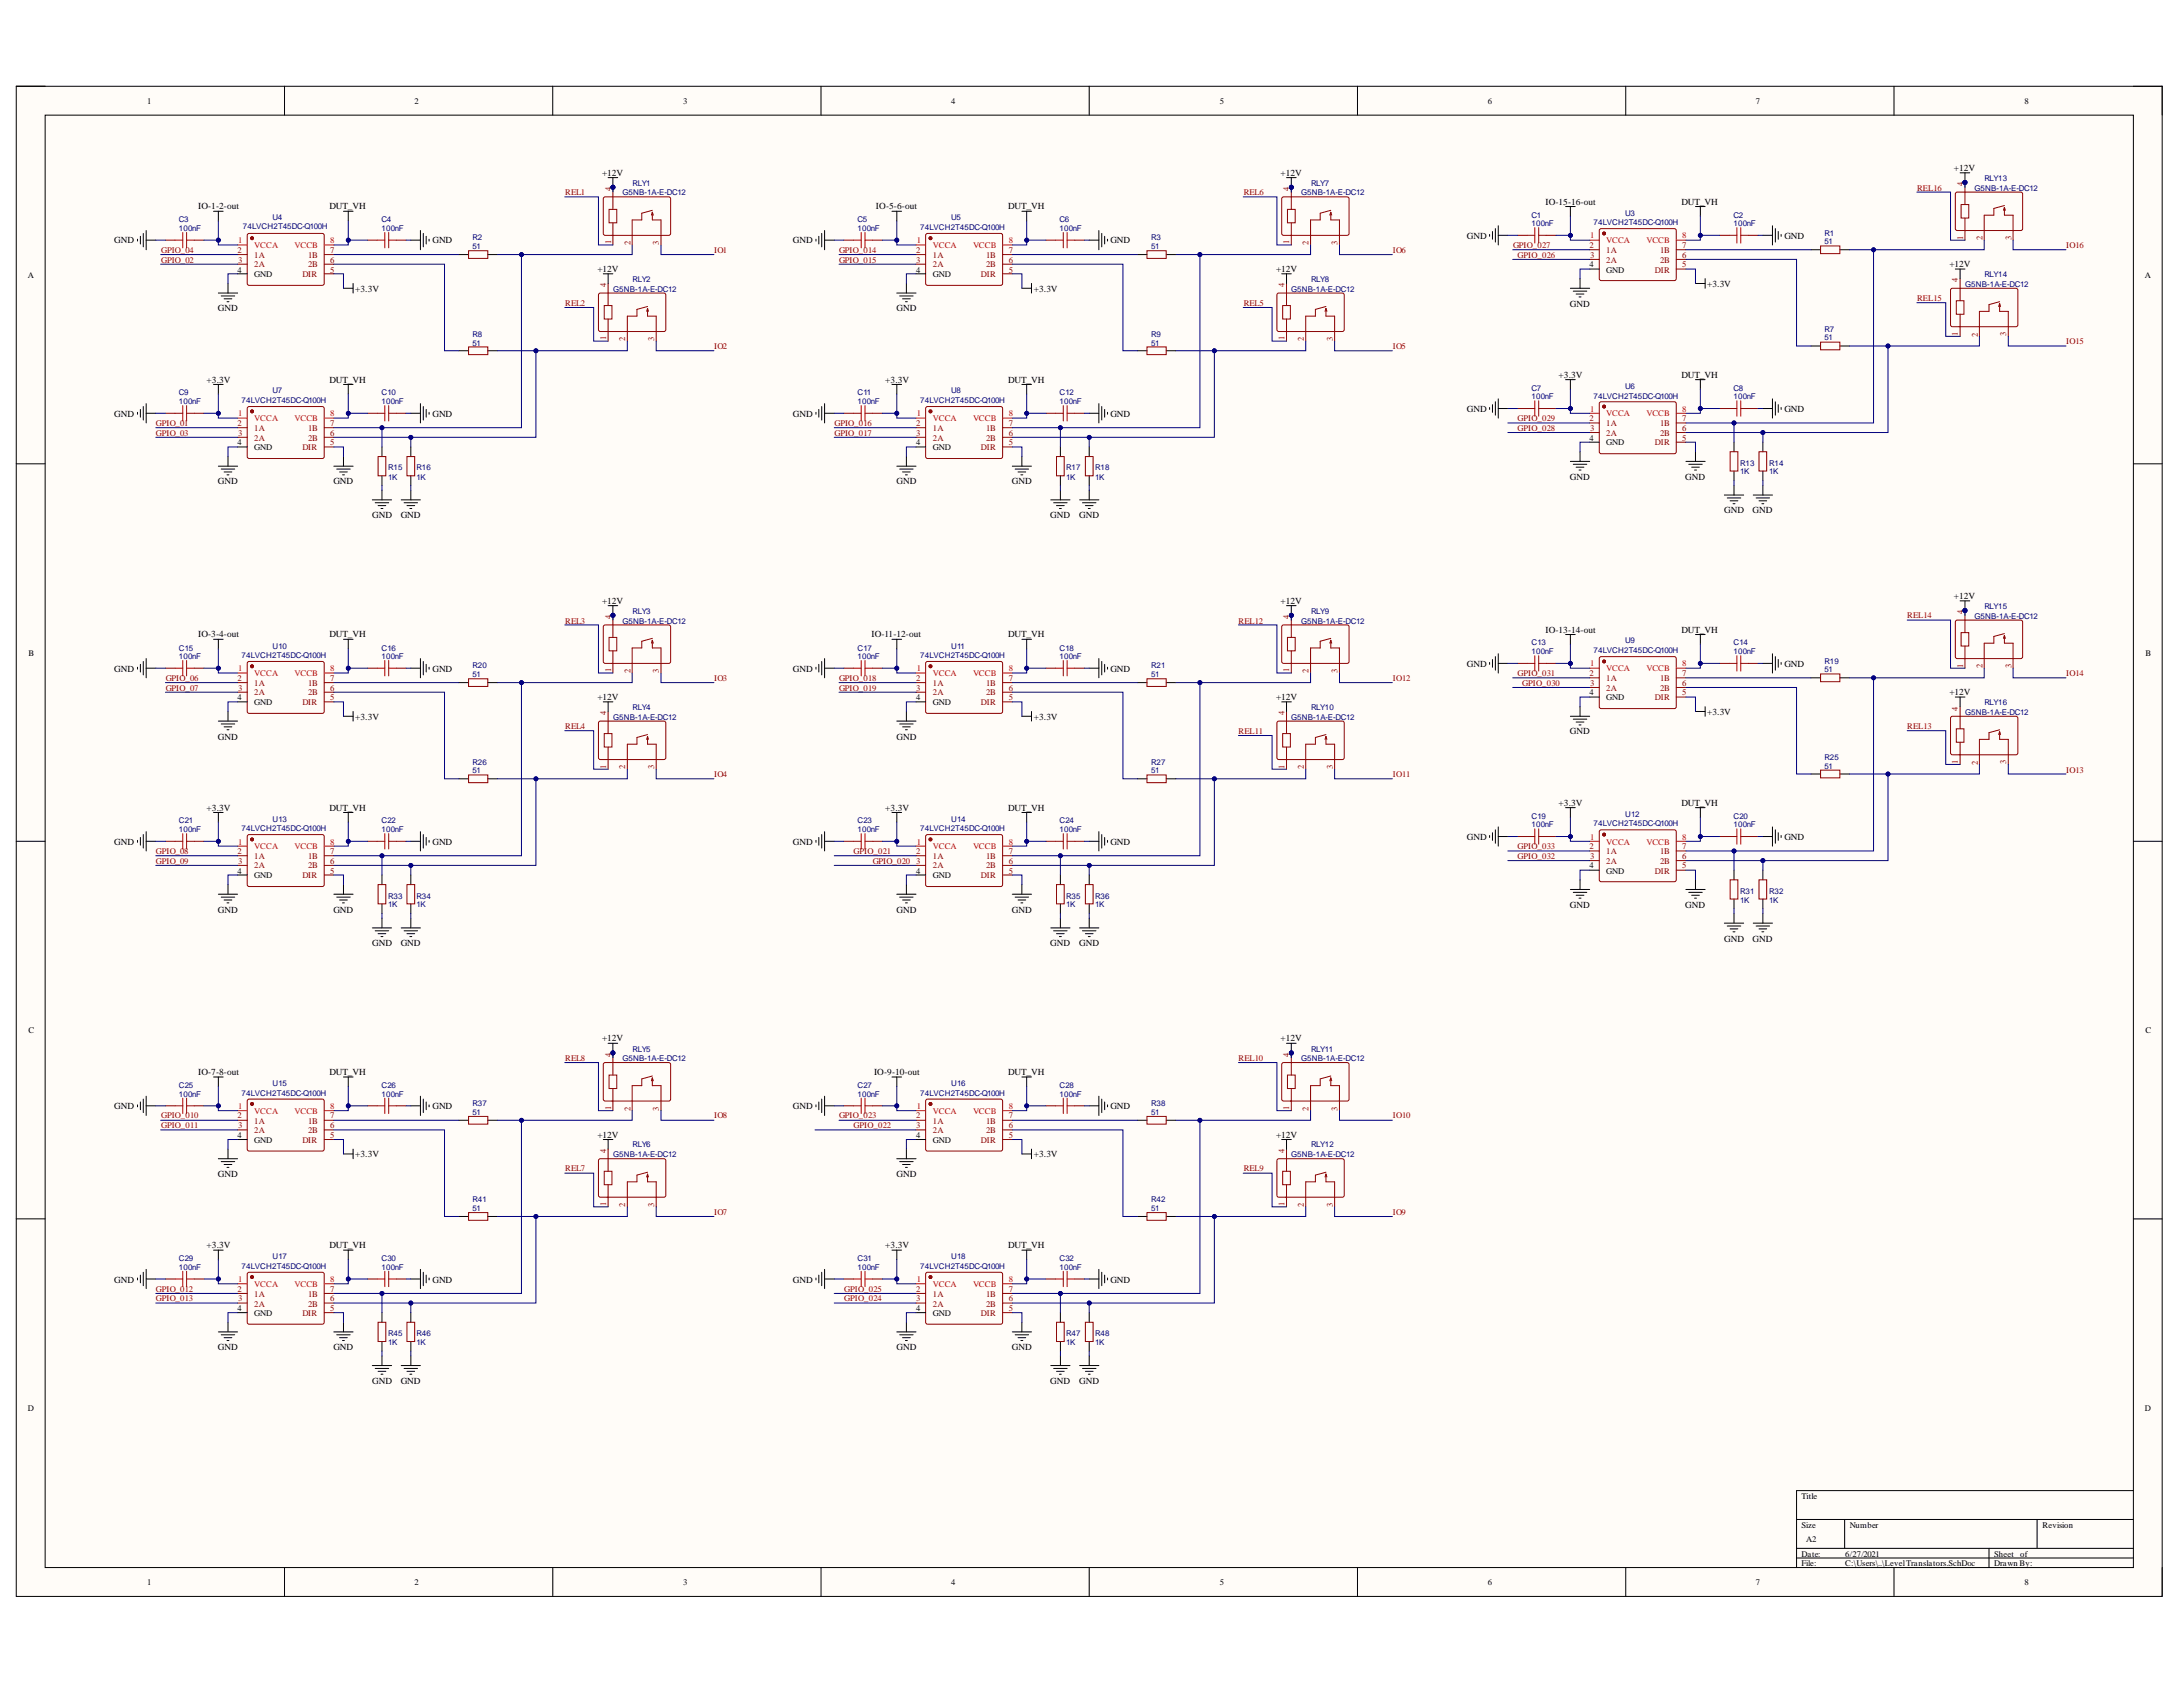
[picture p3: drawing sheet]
<svg xmlns="http://www.w3.org/2000/svg" width="279mm" height="216mm" viewBox="0 0 279 216" stroke-linecap="round" stroke-linejoin="round" font-family="sans-serif">
<defs><g id="words">
<g font-size="1.2">
<text x="77.1" y="22.5">+12V</text>
<text x="163.9" y="22.5">+12V</text>
<text x="250.1" y="21.9">+12V</text>
<text x="25.3" y="26.8">IO-1-2-out</text>
<text x="42.2" y="26.8">DUT_VH</text>
<text x="112.1" y="26.8">IO-5-6-out</text>
<text x="129" y="26.8">DUT_VH</text>
<text x="197.8" y="26.2">IO-15-16-out</text>
<text x="215.2" y="26.2">DUT_VH</text>
<text x="14.6" y="31.2">GND</text>
<text x="55.3" y="31.2">GND</text>
<text x="76.5" y="34.8">+12V</text>
<text x="101.5" y="31.2">GND</text>
<text x="142.1" y="31.2">GND</text>
<text x="163.3" y="34.8">+12V</text>
<text x="187.7" y="30.6">GND</text>
<text x="228.4" y="30.6">GND</text>
<text x="249.5" y="34.2">+12V</text>
<text x="27.9" y="39.9">GND</text>
<text x="45.5" y="37.3">+3.3V</text>
<text x="114.7" y="39.9">GND</text>
<text x="132.3" y="37.3">+3.3V</text>
<text x="200.9" y="39.3">GND</text>
<text x="218.5" y="36.7">+3.3V</text>
<text x="14.6" y="53.4">GND</text>
<text x="26.4" y="49">+3.3V</text>
<text x="42.2" y="49">DUT_VH</text>
<text x="55.3" y="53.4">GND</text>
<text x="101.5" y="53.4">GND</text>
<text x="113.3" y="49">+3.3V</text>
<text x="129" y="49">DUT_VH</text>
<text x="142.1" y="53.4">GND</text>
<text x="187.7" y="52.7">GND</text>
<text x="199.5" y="48.4">+3.3V</text>
<text x="215.2" y="48.4">DUT_VH</text>
<text x="228.4" y="52.7">GND</text>
<text x="27.9" y="62">GND</text>
<text x="42.7" y="62">GND</text>
<text x="114.7" y="62">GND</text>
<text x="129.5" y="62">GND</text>
<text x="200.9" y="61.4">GND</text>
<text x="215.7" y="61.4">GND</text>
<text x="220.7" y="65.7">GND</text>
<text x="224.3" y="65.7">GND</text>
<text x="47.7" y="66.3">GND</text>
<text x="51.3" y="66.3">GND</text>
<text x="134.4" y="66.3">GND</text>
<text x="138.1" y="66.3">GND</text>
<text x="77.1" y="77.3">+12V</text>
<text x="163.9" y="77.3">+12V</text>
<text x="250.1" y="76.7">+12V</text>
<text x="25.3" y="81.6">IO-3-4-out</text>
<text x="42.2" y="81.6">DUT_VH</text>
<text x="111.5" y="81.6">IO-11-12-out</text>
<text x="129" y="81.6">DUT_VH</text>
<text x="197.8" y="81">IO-13-14-out</text>
<text x="215.2" y="81">DUT_VH</text>
<text x="14.6" y="86">GND</text>
<text x="55.3" y="86">GND</text>
<text x="76.5" y="89.6">+12V</text>
<text x="101.5" y="86">GND</text>
<text x="142.1" y="86">GND</text>
<text x="163.3" y="89.6">+12V</text>
<text x="187.7" y="85.4">GND</text>
<text x="228.4" y="85.4">GND</text>
<text x="249.5" y="89">+12V</text>
<text x="27.9" y="94.7">GND</text>
<text x="45.5" y="92.1">+3.3V</text>
<text x="114.7" y="94.7">GND</text>
<text x="132.3" y="92.1">+3.3V</text>
<text x="200.9" y="94">GND</text>
<text x="218.5" y="91.5">+3.3V</text>
<text x="26.4" y="103.8">+3.3V</text>
<text x="42.2" y="103.8">DUT_VH</text>
<text x="113.3" y="103.8">+3.3V</text>
<text x="129" y="103.8">DUT_VH</text>
<text x="187.7" y="107.5">GND</text>
<text x="199.5" y="103.1">+3.3V</text>
<text x="215.2" y="103.1">DUT_VH</text>
<text x="228.4" y="107.5">GND</text>
<text x="14.6" y="108.1">GND</text>
<text x="55.3" y="108.1">GND</text>
<text x="101.5" y="108.1">GND</text>
<text x="142.1" y="108.1">GND</text>
<text x="27.9" y="116.8">GND</text>
<text x="42.7" y="116.8">GND</text>
<text x="114.7" y="116.8">GND</text>
<text x="129.5" y="116.8">GND</text>
<text x="200.9" y="116.2">GND</text>
<text x="215.7" y="116.2">GND</text>
<text x="47.7" y="121.1">GND</text>
<text x="51.3" y="121.1">GND</text>
<text x="134.4" y="121.1">GND</text>
<text x="138.1" y="121.1">GND</text>
<text x="220.7" y="120.5">GND</text>
<text x="224.3" y="120.5">GND</text>
<text x="25.3" y="137.6">IO-7-8-out</text>
<text x="42.2" y="137.6">DUT_VH</text>
<text x="77.1" y="133.3">+12V</text>
<text x="111.9" y="137.6">IO-9-10-out</text>
<text x="129" y="137.6">DUT_VH</text>
<text x="163.9" y="133.3">+12V</text>
<text x="14.6" y="142">GND</text>
<text x="55.3" y="142">GND</text>
<text x="101.5" y="142">GND</text>
<text x="142.1" y="142">GND</text>
<text x="45.5" y="148.1">+3.3V</text>
<text x="76.5" y="145.6">+12V</text>
<text x="132.3" y="148.1">+3.3V</text>
<text x="163.3" y="145.6">+12V</text>
<text x="27.9" y="150.7">GND</text>
<text x="114.7" y="150.7">GND</text>
<text x="26.4" y="159.8">+3.3V</text>
<text x="42.2" y="159.8">DUT_VH</text>
<text x="113.3" y="159.8">+3.3V</text>
<text x="129" y="159.8">DUT_VH</text>
<text x="14.6" y="164.2">GND</text>
<text x="55.3" y="164.2">GND</text>
<text x="101.5" y="164.2">GND</text>
<text x="142.1" y="164.2">GND</text>
<text x="27.9" y="172.8">GND</text>
<text x="42.7" y="172.8">GND</text>
<text x="114.7" y="172.8">GND</text>
<text x="129.5" y="172.8">GND</text>
<text x="47.7" y="177.1">GND</text>
<text x="51.3" y="177.1">GND</text>
<text x="134.4" y="177.1">GND</text>
<text x="138.1" y="177.1">GND</text>
</g>
<g font-size="1.1">
<text x="18.8" y="13.3">1</text>
<text x="53.1" y="13.3">2</text>
<text x="87.4" y="13.3">3</text>
<text x="121.7" y="13.3">4</text>
<text x="156.1" y="13.3">5</text>
<text x="190.4" y="13.3">6</text>
<text x="224.7" y="13.3">7</text>
<text x="259.1" y="13.3">8</text>
<text x="3.5" y="35.6">A</text>
<text x="30.4" y="34.9">4</text>
<text x="32.5" y="35.5">GND</text>
<text x="117.3" y="34.9">4</text>
<text x="119.4" y="35.5">GND</text>
<text x="203.5" y="34.2">4</text>
<text x="205.6" y="34.9">GND</text>
<text x="274.5" y="35.6">A</text>
<text x="30.4" y="57">4</text>
<text x="32.5" y="57.6">GND</text>
<text x="117.3" y="57">4</text>
<text x="119.4" y="57.6">GND</text>
<text x="203.5" y="56.4">4</text>
<text x="205.6" y="57">GND</text>
<text x="3.6" y="83.9">B</text>
<text x="274.6" y="83.9">B</text>
<text x="30.4" y="89.6">4</text>
<text x="117.3" y="89.6">4</text>
<text x="203.5" y="89">4</text>
<text x="205.6" y="89.6">GND</text>
<text x="32.5" y="90.2">GND</text>
<text x="119.4" y="90.2">GND</text>
<text x="30.4" y="111.8">4</text>
<text x="32.5" y="112.4">GND</text>
<text x="117.3" y="111.8">4</text>
<text x="119.4" y="112.4">GND</text>
<text x="203.5" y="111.1">4</text>
<text x="205.6" y="111.8">GND</text>
<text x="3.6" y="132.2">C</text>
<text x="274.6" y="132.2">C</text>
<text x="30.4" y="145.6">4</text>
<text x="32.5" y="146.3">GND</text>
<text x="117.3" y="145.6">4</text>
<text x="119.4" y="146.3">GND</text>
<text x="30.4" y="167.8">4</text>
<text x="117.3" y="167.8">4</text>
<text x="32.5" y="168.4">GND</text>
<text x="119.4" y="168.4">GND</text>
<text x="3.5" y="180.5">D</text>
<text x="274.5" y="180.5">D</text>
<text x="230.6" y="191.8">Title</text>
<text x="230.6" y="195.5">Size</text>
<text x="231.2" y="197.4">A2</text>
<text x="236.7" y="195.5">Number</text>
<text x="261.4" y="195.5">Revision</text>
<text x="18.8" y="202.8">1</text>
<text x="53.1" y="202.8">2</text>
<text x="87.4" y="202.8">3</text>
<text x="121.7" y="202.8">4</text>
<text x="156.1" y="202.8">5</text>
<text x="190.4" y="202.8">6</text>
<text x="224.7" y="202.8">7</text>
<text x="230.6" y="199.2">Date:</text>
<text x="230.6" y="200.4">File:</text>
<text x="236.1" y="199.2">6/27/2021</text>
<text x="236.1" y="200.4">C:\Users\..\LevelTranslators.SchDoc</text>
<text x="255.2" y="199.2">Sheet</text>
<text x="255.2" y="200.4">Drawn By:</text>
<text x="258.6" y="199.2">of</text>
<text x="259.1" y="202.8">8</text>
</g>
<g font-size="1.1" fill="#800">
<text x="251.3" y="23.8" transform="rotate(-90 251.3 23.8)">4</text>
<text x="78.2" y="24.5" transform="rotate(-90 78.2 24.5)">4</text>
<text x="165" y="24.5" transform="rotate(-90 165 24.5)">4</text>
<text x="30.4" y="32.3">2</text>
<text x="30.5" y="33.6">3</text>
<text x="32.5" y="33">1A</text>
<text x="32.5" y="34.2">2A</text>
<text x="38.7" y="35.5">DIR</text>
<text x="39.5" y="34.2">2B</text>
<text x="39.5" y="33">1B</text>
<text x="42.2" y="34.9">5</text>
<text x="42.2" y="33.6">6</text>
<text x="42.2" y="32.3">7</text>
<text x="78.2" y="31.2" transform="rotate(-90 78.2 31.2)">1</text>
<text x="80.7" y="31.3" transform="rotate(-90 80.7 31.3)">2</text>
<text x="84.3" y="31.3" transform="rotate(-90 84.3 31.3)">3</text>
<text x="117.3" y="32.3">2</text>
<text x="117.3" y="33.6">3</text>
<text x="119.4" y="33">1A</text>
<text x="119.4" y="34.2">2A</text>
<text x="125.6" y="35.5">DIR</text>
<text x="126.2" y="34.2">2B</text>
<text x="126.2" y="33">1B</text>
<text x="129.1" y="34.9">5</text>
<text x="129.1" y="33.6">6</text>
<text x="129.1" y="32.3">7</text>
<text x="165" y="31.2" transform="rotate(-90 165 31.2)">1</text>
<text x="167.5" y="31.3" transform="rotate(-90 167.5 31.3)">2</text>
<text x="171.2" y="31.3" transform="rotate(-90 171.2 31.3)">3</text>
<text x="203.5" y="31.8">2</text>
<text x="203.5" y="33">3</text>
<text x="205.6" y="32.3">1A</text>
<text x="205.6" y="33.6">2A</text>
<text x="211.8" y="34.9">DIR</text>
<text x="212.5" y="33.6">2B</text>
<text x="212.5" y="32.3">1B</text>
<text x="215.3" y="34.2">5</text>
<text x="215.3" y="33">6</text>
<text x="215.3" y="31.8">7</text>
<text x="251.3" y="30.7" transform="rotate(-90 251.3 30.7)">1</text>
<text x="253.7" y="30.7" transform="rotate(-90 253.7 30.7)">2</text>
<text x="257.4" y="30.7" transform="rotate(-90 257.4 30.7)">3</text>
<text x="77.6" y="36.7" transform="rotate(-90 77.6 36.7)">4</text>
<text x="164.4" y="36.7" transform="rotate(-90 164.4 36.7)">4</text>
<text x="250.6" y="36.1" transform="rotate(-90 250.6 36.1)">4</text>
<text x="77.6" y="43.6" transform="rotate(-90 77.6 43.6)">1</text>
<text x="80" y="43.7" transform="rotate(-90 80 43.7)">2</text>
<text x="83.7" y="43.7" transform="rotate(-90 83.7 43.7)">3</text>
<text x="164.4" y="43.6" transform="rotate(-90 164.4 43.6)">1</text>
<text x="166.9" y="43.7" transform="rotate(-90 166.9 43.7)">2</text>
<text x="170.6" y="43.7" transform="rotate(-90 170.6 43.7)">3</text>
<text x="250.6" y="43" transform="rotate(-90 250.6 43)">1</text>
<text x="253.1" y="43.1" transform="rotate(-90 253.1 43.1)">2</text>
<text x="256.8" y="43" transform="rotate(-90 256.8 43)">3</text>
<text x="203.5" y="53.9">2</text>
<text x="215.3" y="53.9">7</text>
<text x="30.4" y="54.6">2</text>
<text x="30.5" y="55.7">3</text>
<text x="32.5" y="55.1">1A</text>
<text x="32.5" y="56.4">2A</text>
<text x="38.7" y="57.6">DIR</text>
<text x="39.5" y="56.4">2B</text>
<text x="39.5" y="55.1">1B</text>
<text x="42.2" y="57">5</text>
<text x="42.2" y="55.7">6</text>
<text x="42.2" y="54.6">7</text>
<text x="117.3" y="54.6">2</text>
<text x="117.3" y="55.7">3</text>
<text x="119.4" y="55.1">1A</text>
<text x="119.4" y="56.4">2A</text>
<text x="125.6" y="57.6">DIR</text>
<text x="126.2" y="56.4">2B</text>
<text x="126.2" y="55.1">1B</text>
<text x="129.1" y="57">5</text>
<text x="129.1" y="55.7">6</text>
<text x="129.1" y="54.6">7</text>
<text x="203.5" y="55.1">3</text>
<text x="205.6" y="54.6">1A</text>
<text x="205.6" y="55.7">2A</text>
<text x="211.8" y="57">DIR</text>
<text x="212.5" y="55.7">2B</text>
<text x="212.5" y="54.6">1B</text>
<text x="215.3" y="56.4">5</text>
<text x="215.3" y="55.1">6</text>
<text x="78.2" y="79.2" transform="rotate(-90 78.2 79.2)">4</text>
<text x="165" y="79.2" transform="rotate(-90 165 79.2)">4</text>
<text x="251.3" y="78.6" transform="rotate(-90 251.3 78.6)">4</text>
<text x="30.4" y="87.1">2</text>
<text x="30.5" y="88.4">3</text>
<text x="32.5" y="87.7">1A</text>
<text x="32.5" y="89">2A</text>
<text x="39.5" y="89">2B</text>
<text x="39.5" y="87.7">1B</text>
<text x="42.2" y="89.6">5</text>
<text x="42.2" y="88.4">6</text>
<text x="42.2" y="87.1">7</text>
<text x="78.2" y="86.1" transform="rotate(-90 78.2 86.1)">1</text>
<text x="80.7" y="86.1" transform="rotate(-90 80.7 86.1)">2</text>
<text x="84.3" y="86.1" transform="rotate(-90 84.3 86.1)">3</text>
<text x="117.3" y="87.1">2</text>
<text x="117.3" y="88.4">3</text>
<text x="119.4" y="87.7">1A</text>
<text x="119.4" y="89">2A</text>
<text x="126.2" y="89">2B</text>
<text x="126.2" y="87.7">1B</text>
<text x="129.1" y="89.6">5</text>
<text x="129.1" y="88.4">6</text>
<text x="129.1" y="87.1">7</text>
<text x="165" y="86.1" transform="rotate(-90 165 86.1)">1</text>
<text x="167.5" y="86.1" transform="rotate(-90 167.5 86.1)">2</text>
<text x="171.2" y="86.1" transform="rotate(-90 171.2 86.1)">3</text>
<text x="203.5" y="86.6">2</text>
<text x="203.5" y="87.7">3</text>
<text x="205.6" y="87.1">1A</text>
<text x="205.6" y="88.4">2A</text>
<text x="211.8" y="89.6">DIR</text>
<text x="212.5" y="88.4">2B</text>
<text x="212.5" y="87.1">1B</text>
<text x="215.3" y="89">5</text>
<text x="215.3" y="87.7">6</text>
<text x="215.3" y="86.6">7</text>
<text x="251.3" y="85.5" transform="rotate(-90 251.3 85.5)">1</text>
<text x="253.7" y="85.5" transform="rotate(-90 253.7 85.5)">2</text>
<text x="257.4" y="85.5" transform="rotate(-90 257.4 85.5)">3</text>
<text x="38.7" y="90.2">DIR</text>
<text x="77.6" y="91.5" transform="rotate(-90 77.6 91.5)">4</text>
<text x="125.6" y="90.2">DIR</text>
<text x="164.4" y="91.5" transform="rotate(-90 164.4 91.5)">4</text>
<text x="250.6" y="90.9" transform="rotate(-90 250.6 90.9)">4</text>
<text x="77.6" y="98.4" transform="rotate(-90 77.6 98.4)">1</text>
<text x="80" y="98.5" transform="rotate(-90 80 98.5)">2</text>
<text x="83.7" y="98.4" transform="rotate(-90 83.7 98.4)">3</text>
<text x="164.4" y="98.4" transform="rotate(-90 164.4 98.4)">1</text>
<text x="166.9" y="98.5" transform="rotate(-90 166.9 98.5)">2</text>
<text x="170.6" y="98.4" transform="rotate(-90 170.6 98.4)">3</text>
<text x="250.6" y="97.8" transform="rotate(-90 250.6 97.8)">1</text>
<text x="253.1" y="97.9" transform="rotate(-90 253.1 97.9)">2</text>
<text x="256.8" y="97.8" transform="rotate(-90 256.8 97.8)">3</text>
<text x="30.4" y="109.3">2</text>
<text x="30.5" y="110.5">3</text>
<text x="32.5" y="109.9">1A</text>
<text x="32.5" y="111.1">2A</text>
<text x="38.7" y="112.4">DIR</text>
<text x="39.5" y="111.1">2B</text>
<text x="39.5" y="109.9">1B</text>
<text x="42.2" y="111.8">5</text>
<text x="42.2" y="110.5">6</text>
<text x="42.2" y="109.3">7</text>
<text x="117.3" y="109.3">2</text>
<text x="117.3" y="110.5">3</text>
<text x="119.4" y="109.9">1A</text>
<text x="119.4" y="111.1">2A</text>
<text x="125.6" y="112.4">DIR</text>
<text x="126.2" y="111.1">2B</text>
<text x="126.2" y="109.9">1B</text>
<text x="129.1" y="111.8">5</text>
<text x="129.1" y="110.5">6</text>
<text x="129.1" y="109.3">7</text>
<text x="203.5" y="108.7">2</text>
<text x="203.5" y="109.9">3</text>
<text x="205.6" y="109.3">1A</text>
<text x="205.6" y="110.5">2A</text>
<text x="211.8" y="111.8">DIR</text>
<text x="212.5" y="110.5">2B</text>
<text x="212.5" y="109.3">1B</text>
<text x="215.3" y="111.1">5</text>
<text x="215.3" y="109.9">6</text>
<text x="215.3" y="108.7">7</text>
<text x="78.2" y="135.3" transform="rotate(-90 78.2 135.3)">4</text>
<text x="165" y="135.3" transform="rotate(-90 165 135.3)">4</text>
<text x="30.4" y="143.1">2</text>
<text x="32.5" y="143.8">1A</text>
<text x="39.5" y="143.8">1B</text>
<text x="42.2" y="143.1">7</text>
<text x="78.2" y="142" transform="rotate(-90 78.2 142)">1</text>
<text x="80.7" y="142.1" transform="rotate(-90 80.7 142.1)">2</text>
<text x="84.3" y="142.1" transform="rotate(-90 84.3 142.1)">3</text>
<text x="117.3" y="143.1">2</text>
<text x="119.4" y="143.8">1A</text>
<text x="126.2" y="143.8">1B</text>
<text x="129.1" y="143.1">7</text>
<text x="165" y="142" transform="rotate(-90 165 142)">1</text>
<text x="167.5" y="142.1" transform="rotate(-90 167.5 142.1)">2</text>
<text x="171.2" y="142.1" transform="rotate(-90 171.2 142.1)">3</text>
<text x="30.5" y="144.4">3</text>
<text x="32.5" y="145">2A</text>
<text x="38.7" y="146.3">DIR</text>
<text x="39.5" y="145">2B</text>
<text x="42.2" y="145.6">5</text>
<text x="42.2" y="144.4">6</text>
<text x="77.6" y="147.5" transform="rotate(-90 77.6 147.5)">4</text>
<text x="117.3" y="144.4">3</text>
<text x="119.4" y="145">2A</text>
<text x="125.6" y="146.3">DIR</text>
<text x="126.2" y="145">2B</text>
<text x="129.1" y="145.6">5</text>
<text x="129.1" y="144.4">6</text>
<text x="164.4" y="147.5" transform="rotate(-90 164.4 147.5)">4</text>
<text x="77.6" y="154.4" transform="rotate(-90 77.6 154.4)">1</text>
<text x="80" y="154.5" transform="rotate(-90 80 154.5)">2</text>
<text x="83.7" y="154.5" transform="rotate(-90 83.7 154.5)">3</text>
<text x="164.4" y="154.4" transform="rotate(-90 164.4 154.4)">1</text>
<text x="166.9" y="154.5" transform="rotate(-90 166.9 154.5)">2</text>
<text x="170.6" y="154.5" transform="rotate(-90 170.6 154.5)">3</text>
<text x="30.4" y="165.3">2</text>
<text x="30.5" y="166.5">3</text>
<text x="32.5" y="165.9">1A</text>
<text x="32.5" y="167.2">2A</text>
<text x="39.5" y="167.2">2B</text>
<text x="39.5" y="165.9">1B</text>
<text x="42.2" y="167.8">5</text>
<text x="42.2" y="166.5">6</text>
<text x="42.2" y="165.3">7</text>
<text x="117.3" y="165.3">2</text>
<text x="117.3" y="166.5">3</text>
<text x="119.4" y="165.9">1A</text>
<text x="119.4" y="167.2">2A</text>
<text x="126.2" y="167.2">2B</text>
<text x="126.2" y="165.9">1B</text>
<text x="129.1" y="167.8">5</text>
<text x="129.1" y="166.5">6</text>
<text x="129.1" y="165.3">7</text>
<text x="38.7" y="168.4">DIR</text>
<text x="125.6" y="168.4">DIR</text>
</g>
<g font-size="1.1" fill="#980000">
<text x="72.3" y="25">REL1</text>
<text x="159.2" y="25">REL6</text>
<text x="245.4" y="24.4">REL16</text>
<text x="20.6" y="32.3">GPIO_04</text>
<text x="20.6" y="33.6">GPIO_02</text>
<text x="91.4" y="32.3">IO1</text>
<text x="107.4" y="32.3">GPIO_014</text>
<text x="107.4" y="33.6">GPIO_015</text>
<text x="178.3" y="32.3">IO6</text>
<text x="193.7" y="31.8">GPIO_027</text>
<text x="194.2" y="33">GPIO_026</text>
<text x="264.5" y="31.8">IO16</text>
<text x="72.3" y="39.2">REL2</text>
<text x="159.2" y="39.2">REL5</text>
<text x="245.4" y="38.5">REL15</text>
<text x="91.4" y="44.7">IO2</text>
<text x="178.3" y="44.7">IO5</text>
<text x="264.5" y="44.1">IO15</text>
<text x="194.2" y="53.9">GPIO_029</text>
<text x="19.9" y="54.6">GPIO_01</text>
<text x="19.9" y="55.7">GPIO_03</text>
<text x="106.8" y="54.6">GPIO_016</text>
<text x="106.8" y="55.7">GPIO_017</text>
<text x="194.2" y="55.1">GPIO_028</text>
<text x="72.3" y="79.8">REL3</text>
<text x="158.5" y="79.8">REL12</text>
<text x="244.1" y="79.1">REL14</text>
<text x="21.2" y="87.1">GPIO_06</text>
<text x="21.2" y="88.4">GPIO_07</text>
<text x="91.4" y="87.1">IO3</text>
<text x="107.4" y="87.1">GPIO_018</text>
<text x="107.4" y="88.4">GPIO_019</text>
<text x="178.3" y="87.1">IO12</text>
<text x="194.2" y="86.6">GPIO_031</text>
<text x="194.8" y="87.7">GPIO_030</text>
<text x="264.5" y="86.6">IO14</text>
<text x="72.3" y="93.3">REL4</text>
<text x="158.5" y="93.9">REL11</text>
<text x="244.1" y="93.3">REL13</text>
<text x="91.4" y="99.5">IO4</text>
<text x="178.3" y="99.5">IO11</text>
<text x="264.5" y="98.9">IO13</text>
<text x="19.9" y="109.3">GPIO_08</text>
<text x="19.9" y="110.5">GPIO_09</text>
<text x="109.2" y="109.3">GPIO_021</text>
<text x="111.7" y="110.5">GPIO_020</text>
<text x="194.2" y="109.9">GPIO_032</text>
<text x="194.2" y="108.7">GPIO_033</text>
<text x="72.3" y="135.8">REL8</text>
<text x="158.5" y="135.8">REL10</text>
<text x="20.6" y="143.1">GPIO_010</text>
<text x="91.4" y="143.1">IO8</text>
<text x="107.4" y="143.1">GPIO_023</text>
<text x="178.3" y="143.1">IO10</text>
<text x="20.6" y="144.4">GPIO_011</text>
<text x="72.3" y="149.9">REL7</text>
<text x="109.2" y="144.4">GPIO_022</text>
<text x="159.2" y="149.9">REL9</text>
<text x="91.4" y="155.5">IO7</text>
<text x="178.3" y="155.5">IO9</text>
<text x="19.9" y="165.3">GPIO_012</text>
<text x="19.9" y="166.5">GPIO_013</text>
<text x="108.1" y="166.5">GPIO_024</text>
<text x="108.1" y="165.3">GPIO_025</text>
</g>
<g font-size="1.1" fill="#f00">
<text x="30.5" y="31.2">1</text>
<text x="32.5" y="31.8">VCCA</text>
<text x="37.7" y="31.8">VCCB</text>
<text x="42.2" y="31.2">8</text>
<text x="117.4" y="31.2">1</text>
<text x="119.4" y="31.8">VCCA</text>
<text x="124.5" y="31.8">VCCB</text>
<text x="129.1" y="31.2">8</text>
<text x="203.5" y="30.5">1</text>
<text x="205.6" y="31.2">VCCA</text>
<text x="210.7" y="31.2">VCCB</text>
<text x="215.3" y="30.5">8</text>
<text x="30.5" y="53.3">1</text>
<text x="32.5" y="53.9">VCCA</text>
<text x="37.7" y="53.9">VCCB</text>
<text x="42.2" y="53.3">8</text>
<text x="117.4" y="53.3">1</text>
<text x="119.4" y="53.9">VCCA</text>
<text x="124.5" y="53.9">VCCB</text>
<text x="129.1" y="53.3">8</text>
<text x="203.5" y="52.7">1</text>
<text x="205.6" y="53.3">VCCA</text>
<text x="210.7" y="53.3">VCCB</text>
<text x="215.3" y="52.7">8</text>
<text x="30.5" y="85.9">1</text>
<text x="32.5" y="86.6">VCCA</text>
<text x="37.7" y="86.6">VCCB</text>
<text x="42.2" y="85.9">8</text>
<text x="117.4" y="85.9">1</text>
<text x="119.4" y="86.6">VCCA</text>
<text x="124.5" y="86.6">VCCB</text>
<text x="129.1" y="85.9">8</text>
<text x="203.5" y="85.3">1</text>
<text x="205.6" y="85.9">VCCA</text>
<text x="210.7" y="85.9">VCCB</text>
<text x="215.3" y="85.3">8</text>
<text x="203.5" y="107.5">1</text>
<text x="215.3" y="107.5">8</text>
<text x="30.5" y="108.1">1</text>
<text x="32.5" y="108.7">VCCA</text>
<text x="37.7" y="108.7">VCCB</text>
<text x="42.2" y="108.1">8</text>
<text x="117.4" y="108.1">1</text>
<text x="119.4" y="108.7">VCCA</text>
<text x="124.5" y="108.7">VCCB</text>
<text x="129.1" y="108.1">8</text>
<text x="205.6" y="108.1">VCCA</text>
<text x="210.7" y="108.1">VCCB</text>
<text x="30.5" y="142">1</text>
<text x="32.5" y="142.5">VCCA</text>
<text x="37.7" y="142.5">VCCB</text>
<text x="42.2" y="142">8</text>
<text x="117.4" y="142">1</text>
<text x="119.4" y="142.5">VCCA</text>
<text x="124.5" y="142.5">VCCB</text>
<text x="129.1" y="142">8</text>
<text x="30.5" y="164.1">1</text>
<text x="32.5" y="164.7">VCCA</text>
<text x="37.7" y="164.7">VCCB</text>
<text x="42.2" y="164.1">8</text>
<text x="117.4" y="164.1">1</text>
<text x="119.4" y="164.7">VCCA</text>
<text x="124.5" y="164.7">VCCB</text>
<text x="129.1" y="164.1">8</text>
</g>
<g font-size="1" fill="#000080">
<text x="80.9" y="23.8">RLY1</text>
<text x="167.8" y="23.8">RLY7</text>
<text x="254" y="23.1">RLY13</text>
<text x="22.9" y="28.5">C3</text>
<text x="22.9" y="29.6">100nF</text>
<text x="31.1" y="29.3">74LVCH2T45DC-Q100H</text>
<text x="34.9" y="28.2">U4</text>
<text x="48.8" y="28.5">C4</text>
<text x="48.8" y="29.6">100nF</text>
<text x="79.7" y="25">G5NB-1A-E-DC12</text>
<text x="109.8" y="28.5">C5</text>
<text x="109.8" y="29.6">100nF</text>
<text x="117.8" y="29.5">74LVCH2T45DC-Q100H</text>
<text x="121.7" y="28.2">U5</text>
<text x="135.6" y="28.5">C6</text>
<text x="135.6" y="29.6">100nF</text>
<text x="166.5" y="25">G5NB-1A-E-DC12</text>
<text x="196" y="27.9">C1</text>
<text x="196" y="29">100nF</text>
<text x="204" y="28.8">74LVCH2T45DC-Q100H</text>
<text x="208" y="27.6">U3</text>
<text x="221.9" y="27.9">C2</text>
<text x="221.9" y="29">100nF</text>
<text x="252.7" y="24.4">G5NB-1A-E-DC12</text>
<text x="60.5" y="30.7">R2</text>
<text x="60.5" y="31.9">51</text>
<text x="147.4" y="30.7">R3</text>
<text x="147.4" y="31.9">51</text>
<text x="233.5" y="30.1">R1</text>
<text x="233.5" y="31.2">51</text>
<text x="254" y="35.5">RLY14</text>
<text x="78.5" y="37.3">G5NB-1A-E-DC12</text>
<text x="80.9" y="36.1">RLY2</text>
<text x="165.3" y="37.3">G5NB-1A-E-DC12</text>
<text x="167.8" y="36.1">RLY8</text>
<text x="251.5" y="36.7">G5NB-1A-E-DC12</text>
<text x="60.5" y="43.1">R8</text>
<text x="60.5" y="44.3">51</text>
<text x="147.4" y="43.1">R9</text>
<text x="147.4" y="44.3">51</text>
<text x="233.5" y="42.5">R7</text>
<text x="233.5" y="43.6">51</text>
<text x="22.9" y="50.6">C9</text>
<text x="22.9" y="51.7">100nF</text>
<text x="30.9" y="51.6">74LVCH2T45DC-Q100H</text>
<text x="34.9" y="50.3">U7</text>
<text x="48.8" y="50.6">C10</text>
<text x="48.8" y="51.7">100nF</text>
<text x="109.8" y="50.6">C11</text>
<text x="109.8" y="51.7">100nF</text>
<text x="117.8" y="51.6">74LVCH2T45DC-Q100H</text>
<text x="121.7" y="50.3">U8</text>
<text x="135.6" y="50.6">C12</text>
<text x="135.6" y="51.7">100nF</text>
<text x="196" y="50">C7</text>
<text x="196" y="51.1">100nF</text>
<text x="204" y="51">74LVCH2T45DC-Q100H</text>
<text x="208" y="49.7">U6</text>
<text x="221.9" y="50">C8</text>
<text x="221.9" y="51.1">100nF</text>
<text x="222.7" y="59.6">R13</text>
<text x="226.4" y="59.6">R14</text>
<text x="49.7" y="60.2">R15</text>
<text x="49.7" y="61.4">1K</text>
<text x="53.3" y="60.2">R16</text>
<text x="53.3" y="61.4">1K</text>
<text x="136.5" y="60.2">R17</text>
<text x="136.5" y="61.4">1K</text>
<text x="140.2" y="60.2">R18</text>
<text x="140.2" y="61.4">1K</text>
<text x="222.7" y="60.7">1K</text>
<text x="226.4" y="60.7">1K</text>
<text x="254" y="77.9">RLY15</text>
<text x="22.9" y="83.3">C15</text>
<text x="34.9" y="83">U10</text>
<text x="48.8" y="83.3">C16</text>
<text x="79.7" y="79.8">G5NB-1A-E-DC12</text>
<text x="80.9" y="78.5">RLY3</text>
<text x="109.8" y="83.3">C17</text>
<text x="121.7" y="83">U11</text>
<text x="135.6" y="83.3">C18</text>
<text x="166.5" y="79.8">G5NB-1A-E-DC12</text>
<text x="167.8" y="78.5">RLY9</text>
<text x="196" y="82.6">C13</text>
<text x="196" y="83.7">100nF</text>
<text x="204" y="83.6">74LVCH2T45DC-Q100H</text>
<text x="208" y="82.3">U9</text>
<text x="221.9" y="82.6">C14</text>
<text x="221.9" y="83.7">100nF</text>
<text x="252.7" y="79.2">G5NB-1A-E-DC12</text>
<text x="22.9" y="84.4">100nF</text>
<text x="30.9" y="84.2">74LVCH2T45DC-Q100H</text>
<text x="48.8" y="84.4">100nF</text>
<text x="60.5" y="85.5">R20</text>
<text x="60.5" y="86.6">51</text>
<text x="109.8" y="84.4">100nF</text>
<text x="117.8" y="84.2">74LVCH2T45DC-Q100H</text>
<text x="135.6" y="84.4">100nF</text>
<text x="147.4" y="85.5">R21</text>
<text x="147.4" y="86.6">51</text>
<text x="233.5" y="85">R19</text>
<text x="233.5" y="86.1">51</text>
<text x="78.5" y="92.1">G5NB-1A-E-DC12</text>
<text x="80.9" y="90.9">RLY4</text>
<text x="165.3" y="92.1">G5NB-1A-E-DC12</text>
<text x="167.8" y="90.9">RLY10</text>
<text x="251.5" y="91.5">G5NB-1A-E-DC12</text>
<text x="254" y="90.3">RLY16</text>
<text x="60.5" y="97.9">R26</text>
<text x="60.5" y="99">51</text>
<text x="147.4" y="97.9">R27</text>
<text x="147.4" y="99">51</text>
<text x="233.5" y="97.3">R25</text>
<text x="233.5" y="98.4">51</text>
<text x="22.9" y="105.4">C21</text>
<text x="22.9" y="106.5">100nF</text>
<text x="30.9" y="106.4">74LVCH2T45DC-Q100H</text>
<text x="34.9" y="105.1">U13</text>
<text x="48.8" y="105.4">C22</text>
<text x="48.8" y="106.5">100nF</text>
<text x="109.8" y="105.4">C23</text>
<text x="109.8" y="106.5">100nF</text>
<text x="117.8" y="106.4">74LVCH2T45DC-Q100H</text>
<text x="121.7" y="105.1">U14</text>
<text x="135.6" y="105.4">C24</text>
<text x="135.6" y="106.5">100nF</text>
<text x="196" y="104.8">C19</text>
<text x="196" y="105.9">100nF</text>
<text x="204" y="105.7">74LVCH2T45DC-Q100H</text>
<text x="208" y="104.5">U12</text>
<text x="221.9" y="104.8">C20</text>
<text x="221.9" y="105.9">100nF</text>
<text x="49.7" y="115">R33</text>
<text x="49.7" y="116.1">1K</text>
<text x="53.3" y="115">R34</text>
<text x="53.3" y="116.1">1K</text>
<text x="136.5" y="115">R35</text>
<text x="136.5" y="116.1">1K</text>
<text x="140.2" y="115">R36</text>
<text x="140.2" y="116.1">1K</text>
<text x="222.7" y="114.4">R31</text>
<text x="222.7" y="115.5">1K</text>
<text x="226.4" y="114.4">R32</text>
<text x="226.4" y="115.5">1K</text>
<text x="79.7" y="135.8">G5NB-1A-E-DC12</text>
<text x="80.9" y="134.6">RLY5</text>
<text x="166.5" y="135.8">G5NB-1A-E-DC12</text>
<text x="167.8" y="134.6">RLY11</text>
<text x="22.9" y="139.3">C25</text>
<text x="22.9" y="140.4">100nF</text>
<text x="30.9" y="140.3">74LVCH2T45DC-Q100H</text>
<text x="34.9" y="139">U15</text>
<text x="48.8" y="139.3">C26</text>
<text x="48.8" y="140.4">100nF</text>
<text x="60.5" y="141.5">R37</text>
<text x="60.5" y="142.7">51</text>
<text x="109.8" y="139.3">C27</text>
<text x="109.8" y="140.4">100nF</text>
<text x="117.8" y="140.3">74LVCH2T45DC-Q100H</text>
<text x="121.7" y="139">U16</text>
<text x="135.6" y="139.3">C28</text>
<text x="135.6" y="140.4">100nF</text>
<text x="147.4" y="141.5">R38</text>
<text x="147.4" y="142.7">51</text>
<text x="78.5" y="148.1">G5NB-1A-E-DC12</text>
<text x="80.9" y="146.9">RLY6</text>
<text x="165.3" y="148.1">G5NB-1A-E-DC12</text>
<text x="167.8" y="146.9">RLY12</text>
<text x="60.5" y="153.9">R41</text>
<text x="60.5" y="155">51</text>
<text x="147.4" y="153.9">R42</text>
<text x="147.4" y="155">51</text>
<text x="22.9" y="161.4">C29</text>
<text x="34.9" y="161.1">U17</text>
<text x="48.8" y="161.4">C30</text>
<text x="109.8" y="161.4">C31</text>
<text x="121.7" y="161.1">U18</text>
<text x="135.6" y="161.4">C32</text>
<text x="22.9" y="162.5">100nF</text>
<text x="30.9" y="162.4">74LVCH2T45DC-Q100H</text>
<text x="48.8" y="162.5">100nF</text>
<text x="109.8" y="162.5">100nF</text>
<text x="117.8" y="162.4">74LVCH2T45DC-Q100H</text>
<text x="135.6" y="162.5">100nF</text>
<text x="49.7" y="171">R45</text>
<text x="49.7" y="172.2">1K</text>
<text x="53.3" y="171">R46</text>
<text x="53.3" y="172.2">1K</text>
<text x="136.5" y="171">R47</text>
<text x="136.5" y="172.2">1K</text>
<text x="140.2" y="171">R48</text>
<text x="140.2" y="172.2">1K</text>
</g>
</g></defs>
<path d="M2.1 11h274.6v193.3h-274.6z" fill-rule="evenodd" fill="#fffcf8"/>
<path d="M2.1 11h274.6v193.3h-274.6z" fill="none" stroke="#000" stroke-width=".13"/>
<path d="M5.8 14.7h267.3v185.9h-267.3z" fill-rule="evenodd" fill="#fffcf8"/>
<g fill="none" stroke="#000" stroke-width=".13">
<path d="M2.1 11h3.7M5.8 14.7h267.3v185.9h-267.3zM36.4 11v3.7M70.7 11v3.7M105.1 11v3.7M139.4 11v3.7M173.7 11v3.7M208.1 11v3.7M242.4 11v3.7M273.1 11h3.6v3.7M2.1 59.4h3.7M42.7 59.7h2.5"/>
<path d="M44 58.4v1.3M273.1 59.4h3.6M43.1 60h1.7M43.5 60.4h1M43.8 60.8h.3M2.1 107.7h3.7M273.1 107.7h3.6M2.1 156h3.7M273.1 156h3.6M229.9 194.5h43.2M229.9 198.2h43.2M229.9 199.4h43.2"/>
<path d="M236.1 194.5v3.7M254.6 198.2v2.4M260.7 194.5v3.7M273.1 190.8h-43.2v9.8M36.4 200.6v3.7M70.7 200.6v3.7M105.1 200.6v3.7M139.4 200.6v3.7M173.7 200.6v3.7M208.1 200.6v3.7M242.4 200.6v3.7M276.7 200.6v3.7"/>
</g>
<circle cx="32.3" cy="52.6" r=".18" fill="#800"/>
<g fill="none" stroke="#800" stroke-width=".13">
<path d="M31.7 52.1l.2-.1h9.3l.2 .1 .1 .2v6.1l-.1 .2-.2 .1h-9.3l-.2-.1-.1-.2v-6.1z"/>
<circle cx="32.3" cy="52.6" r=".18"/>
</g>
<circle cx="32.3" cy="52.6" r=".18" fill="#800"/>
<g fill="none" stroke="#800" stroke-width=".13">
<path d="M76.7 37.6l.1-.1h8.2l.1 .1 .1 .2v4.4l-.1 .2h-.1h-8.2h-.1l-.1-.2v-4.4zM77.3 39.1h1v1.7h-1zM77.8 36.3v2.8M82.9 39.5v1h1.1v3.2M82.9 39.2l-1.4 .4v.9h-1.2v3.2M82.9 39.5l-.1 .3M82.9 39.5l.1 .3M21.2 52.9h1.2M24.9 52.9h1.2M30.4 54.7h1.2M30.4 56h1.2M41.5 54.7h1.2"/>
<path d="M41.5 56h1.2M41.5 57.2h1.2M47 52.9h1.3M50.7 52.9h1.3M77.7 42.4h.1M77.8 40.8v2.9"/>
<circle cx="32.3" cy="52.6" r=".18"/>
</g>
<path d="M30.4 53.5h1.2M41.5 53.5h1.2" fill="none" stroke="#f00" stroke-width=".13"/>
<g fill="none" stroke="#000" stroke-width=".13">
<path d="M77.2 35h1.2M77.8 35v1.3M77.8 22.7h1.3M78.4 22.7v1.3M17.6 52.8v.2M18 52.4v1M18.3 52v1.8M18.7 51.7v2.4M18.7 52.9h1.2M27.3 49.2h1.3M27.9 49.2v1.2M27.9 59.7h2.5"/>
<path d="M29.2 58.4v1.3M30.4 57.2h1.2M44 49.2h1.2M44.6 49.2v1.2M52.6 52.9h1.2M53.8 51.7v2.4M54.2 52v1.8M54.5 52.4v1M54.9 52.8v.2M28.3 60h1.7M28.7 60.4h1M29.1 60.8h.2"/>
</g>
<path d="M22.4 52.9h1M23.4 51.9v2M23.9 52.9h1M23.9 51.9v2M48.3 52.9h1M49.3 51.9v2M49.7 52.9h1M49.7 51.9v2" fill="none" stroke="#a00000" stroke-width=".13"/>
<circle cx="78.4" cy="24" r=".25" fill="#000080"/>
<circle cx="78.4" cy="24" r=".25" fill="none" stroke="#000080" stroke-width=".13"/>
<g fill="none" stroke="#000" stroke-width=".13">
<path d="M17.6 30.6v.3M18 30.2v1M18.3 29.9v1.7M18.7 30.7h1.2M18.7 29.5v2.5M27.3 27h1.3M27.9 37.5h2.5M27.9 27v1.3M28.3 37.9h1.7M28.7 38.2h1M29.1 38.6h.2M29.2 36.3v1.2"/>
<path d="M44 36.9h1.2M44 27h1.2M44.6 27v1.3M45.2 36.3v1.2M52.6 30.7h1.2M53.8 29.5v2.5M54.2 29.9v1.7M54.5 30.2v1M54.9 30.6v.3"/>
</g>
<path d="M22.4 30.7h1M23.4 29.8v1.9M23.9 30.7h1M23.9 29.8v1.9M48.3 30.7h1M49.3 29.8v1.9M49.7 30.7h1M49.7 29.8v1.9" fill="none" stroke="#a00000" stroke-width=".13"/>
<path d="M21.2 30.7h1.2M24.9 30.7h1.2M47 30.7h1.3M50.7 30.7h1.3" fill="none" stroke="#800" stroke-width=".13"/>
<circle cx="78.4" cy="24" r=".25" fill="#000080"/>
<circle cx="78.4" cy="24" r=".25" fill="none" stroke="#000080" stroke-width=".13"/>
<path d="M77.3 25.3l.2-.1h8.1l.2 .1v.1v4.5v.1l-.2 .1h-8.1l-.2-.1-.1-.1v-4.5zM78 26.8h.9v1.7h-.9zM78.3 30.1h.1M78.4 24v2.8M78.4 28.5v2.9M83.5 27.2v.9h1.1v3.3M83.5 26.9l-1.4 .4v.8h-1.2v3.3M83.5 27.2l-.1 .3M83.5 27.2l.1 .3" fill="none" stroke="#800" stroke-width=".13"/>
<circle cx="78.4" cy="24" r=".25" fill="#000080"/>
<circle cx="78.4" cy="24" r=".25" fill="none" stroke="#000080" stroke-width=".13"/>
<circle cx="32.3" cy="30.5" r=".18" fill="#800"/>
<g fill="none" stroke="#800" stroke-width=".13">
<path d="M31.7 29.9h.2h9.3h.2l.1 .2v6.2l-.1 .1-.2 .1h-9.3l-.2-.1-.1-.1v-6.2z"/>
<circle cx="32.3" cy="30.5" r=".18"/>
</g>
<circle cx="32.3" cy="30.5" r=".18" fill="#800"/>
<g fill="none" stroke="#800" stroke-width=".13">
<path d="M30.4 32.6h1.2M30.4 33.8h1.2M41.5 32.6h1.2M41.5 33.8h1.2M41.5 35h1.2M60 32.1h2.4v1h-2.4zM48.4 58.4h1v2.5h-1zM52.1 58.4h1v2.5h-1zM60 44.4h2.4v1h-2.4z"/>
<circle cx="32.3" cy="30.5" r=".18"/>
</g>
<path d="M30.4 31.4h1.2M41.5 31.4h1.2" fill="none" stroke="#f00" stroke-width=".13"/>
<g fill="none" stroke="#000" stroke-width=".13">
<path d="M30.4 35h1.2M58.7 32.6h1.3M62.4 32.6h1.3M48.9 57.2v1.2M52.6 57.2v1.2M58.7 44.9h1.3M62.4 44.9h1.3M47.7 64h2.4M48 64.3h1.7M48.4 64.7h1M48.8 65.1h.2M48.9 60.9v1.2"/>
<path d="M48.9 62.7v1.3M51.3 64h2.5M51.7 64.3h1.7M52.1 64.7h1M52.5 65.1h.2M52.6 60.9v1.2M52.6 62.7v1.3M42.7 114.4h2.5M43.1 114.8h1.7M43.5 115.2h1M43.8 115.5h.3M44 113.2v1.2"/>
</g>
<circle cx="32.3" cy="107.4" r=".18" fill="#800"/>
<g fill="none" stroke="#800" stroke-width=".13">
<path d="M31.7 106.9l.2-.1h9.3l.2 .1 .1 .2v6.1l-.1 .2-.2 .1h-9.3l-.2-.1-.1-.2v-6.1z"/>
<circle cx="32.3" cy="107.4" r=".18"/>
</g>
<circle cx="32.3" cy="107.4" r=".18" fill="#800"/>
<g fill="none" stroke="#800" stroke-width=".13">
<path d="M76.7 92.4l.1-.1h8.2l.1 .1 .1 .1v4.5l-.1 .1-.1 .1h-8.2l-.1-.1-.1-.1v-4.5zM77.3 93.9h1v1.7h-1zM77.7 97.2h.1M77.8 91.1v2.8M77.8 95.6v2.8M82.9 94.3v.9h1.1v3.2M82.9 94l-1.4 .4v.8h-1.2v3.2M82.9 94.3l-.1 .3M82.9 94.3l.1 .3M21.2 107.7h1.2M24.9 107.7h1.2M30.4 109.5h1.2"/>
<path d="M30.4 110.8h1.2M41.5 109.5h1.2M41.5 110.8h1.2M41.5 112h1.2M47 107.7h1.3M50.7 107.7h1.3"/>
<circle cx="32.3" cy="107.4" r=".18"/>
</g>
<path d="M30.4 108.3h1.2M41.5 108.3h1.2" fill="none" stroke="#f00" stroke-width=".13"/>
<g fill="none" stroke="#000" stroke-width=".13">
<path d="M77.8 77.5h1.3M78.4 77.5v1.2M77.2 89.8h1.2M77.8 89.8v1.3M17.6 107.5v.3M18 107.2v1M18.3 106.8v1.7M18.7 106.4v2.5M18.7 107.7h1.2M27.3 104h1.3M27.9 104v1.2M27.9 114.4h2.5"/>
<path d="M28.3 114.8h1.7M28.7 115.2h1M29.1 115.5h.2M29.2 113.2v1.2M30.4 112h1.2M44 104h1.2M44.6 104v1.2M52.6 107.7h1.2M53.8 106.4v2.5M54.2 106.8v1.7M54.5 107.2v1M54.9 107.5v.3"/>
</g>
<path d="M22.4 107.7h1M23.4 106.7v2M23.9 107.7h1M23.9 106.7v2M48.3 107.7h1M49.3 106.7v2M49.7 107.7h1M49.7 106.7v2" fill="none" stroke="#a00000" stroke-width=".13"/>
<circle cx="78.4" cy="78.7" r=".25" fill="#000080"/>
<circle cx="78.4" cy="78.7" r=".25" fill="none" stroke="#000080" stroke-width=".13"/>
<g fill="none" stroke="#000" stroke-width=".13">
<path d="M17.6 85.4v.2M18 85v1M18.3 84.7v1.7M18.7 85.5h1.2M18.7 84.3v2.4M27.3 81.8h1.3M27.9 92.3h2.5M27.9 81.8v1.3M28.3 92.7h1.7M28.7 93h1M29.1 93.4h.2M29.2 91.1v1.2"/>
<path d="M44 91.7h1.2M44 81.8h1.2M44.6 81.8v1.3M45.2 91.1v1.2M52.6 85.5h1.2M53.8 84.3v2.4M54.2 84.7v1.7M54.5 85v1M54.9 85.4v.2"/>
</g>
<path d="M22.4 85.5h1M23.4 84.5v2M23.9 85.5h1M23.9 84.5v2M48.3 85.5h1M49.3 84.5v2M49.7 85.5h1M49.7 84.5v2" fill="none" stroke="#a00000" stroke-width=".13"/>
<path d="M21.2 85.5h1.2M24.9 85.5h1.2M47 85.5h1.3M50.7 85.5h1.3" fill="none" stroke="#800" stroke-width=".13"/>
<circle cx="78.4" cy="78.7" r=".25" fill="#000080"/>
<circle cx="78.4" cy="78.7" r=".25" fill="none" stroke="#000080" stroke-width=".13"/>
<path d="M78.4 78.7v2.9M77.3 80h.2h8.1h.2v.2v4.5v.1l-.2 .1h-8.1l-.2-.1-.1-.1v-4.5zM78 81.6h.9v1.7h-.9zM78.3 84.9h.1M78.4 83.3v2.8M83.5 81.9v1h1.1v3.2M83.5 81.7l-1.4 .4v.8h-1.2v3.2M83.5 81.9l-.1 .4M83.5 81.9l.1 .4" fill="none" stroke="#800" stroke-width=".13"/>
<circle cx="78.4" cy="78.7" r=".25" fill="#000080"/>
<circle cx="78.4" cy="78.7" r=".25" fill="none" stroke="#000080" stroke-width=".13"/>
<circle cx="32.3" cy="85.3" r=".18" fill="#800"/>
<g fill="none" stroke="#800" stroke-width=".13">
<path d="M31.7 84.7h.2h9.3h.2l.1 .2v6.2l-.1 .1-.2 .1h-9.3l-.2-.1-.1-.1v-6.2z"/>
<circle cx="32.3" cy="85.3" r=".18"/>
</g>
<circle cx="32.3" cy="85.3" r=".18" fill="#800"/>
<g fill="none" stroke="#800" stroke-width=".13">
<path d="M30.4 87.4h1.2M30.4 88.6h1.2M41.5 87.4h1.2M41.5 88.6h1.2M41.5 89.8h1.2M60 86.9h2.4v1h-2.4zM60 99.2h2.4v1h-2.4zM48.4 113.2h1v2.5h-1zM52.1 113.2h1v2.5h-1z"/>
<circle cx="32.3" cy="85.3" r=".18"/>
</g>
<path d="M30.4 86.1h1.2M41.5 86.1h1.2" fill="none" stroke="#f00" stroke-width=".13"/>
<g fill="none" stroke="#000" stroke-width=".13">
<path d="M30.4 89.8h1.2M58.7 87.4h1.3M58.7 99.7h1.3M62.4 87.4h1.3M62.4 99.7h1.3M47.7 118.8h2.4M48 119.1h1.7M48.4 119.5h1M48.8 119.9h.2M48.9 112v1.2M48.9 115.7v1.2M48.9 117.5v1.3"/>
<path d="M51.3 118.8h2.5M51.7 119.1h1.7M52.1 119.5h1M52.5 119.9h.2M52.6 112v1.2M52.6 115.7v1.2M52.6 117.5v1.3M42.7 170.5h2.5M43.1 170.8h1.7M43.5 171.2h1M43.8 171.6h.3M44 169.2v1.3"/>
</g>
<circle cx="32.3" cy="163.4" r=".18" fill="#800"/>
<g fill="none" stroke="#800" stroke-width=".13">
<path d="M31.7 162.9l.2-.1h9.3l.2 .1 .1 .2v6.1l-.1 .2-.2 .1h-9.3l-.2-.1-.1-.2v-6.1z"/>
<circle cx="32.3" cy="163.4" r=".18"/>
</g>
<circle cx="32.3" cy="163.4" r=".18" fill="#800"/>
<g fill="none" stroke="#800" stroke-width=".13">
<path d="M76.7 148.4l.1-.1h8.2l.1 .1 .1 .1v4.5l-.1 .1-.1 .1h-8.2l-.1-.1-.1-.1v-4.5zM77.3 149.9h1v1.7h-1zM77.7 153.2h.1M77.8 147.1v2.8M77.8 151.6v2.8M82.9 150.3v.9h1.1v3.2M82.9 150l-1.4 .4v.8h-1.2v3.2M82.9 150.3l-.1 .3M82.9 150.3l.1 .3M21.2 163.7h1.2M24.9 163.7h1.2M30.4 165.5h1.2"/>
<path d="M30.4 166.8h1.2M41.5 165.5h1.2M41.5 166.8h1.2M41.5 168h1.2M47 163.7h1.3M50.7 163.7h1.3"/>
<circle cx="32.3" cy="163.4" r=".18"/>
</g>
<path d="M30.4 164.3h1.2M41.5 164.3h1.2" fill="none" stroke="#f00" stroke-width=".13"/>
<g fill="none" stroke="#000" stroke-width=".13">
<path d="M77.8 133.5h1.3M78.4 133.5v1.3M27.3 160h1.3M27.9 160v1.2M44 160h1.2M44.6 160v1.2M77.2 145.8h1.2M77.8 145.8v1.3M17.6 163.6v.2M18 163.2v1M18.3 162.8v1.7M18.7 162.5v2.4"/>
<path d="M18.7 163.7h1.2M27.9 170.5h2.5M28.3 170.8h1.7M28.7 171.2h1M29.1 171.6h.2M29.2 169.2v1.3M30.4 168h1.2M52.6 163.7h1.2M53.8 162.5v2.4M54.2 162.8v1.7M54.5 163.2v1M54.9 163.6v.2"/>
</g>
<path d="M22.4 163.7h1M23.4 162.7v2M23.9 163.7h1M23.9 162.7v2M48.3 163.7h1M49.3 162.7v2M49.7 163.7h1M49.7 162.7v2" fill="none" stroke="#a00000" stroke-width=".13"/>
<circle cx="78.4" cy="134.8" r=".25" fill="#000080"/>
<circle cx="78.4" cy="134.8" r=".25" fill="none" stroke="#000080" stroke-width=".13"/>
<g fill="none" stroke="#000" stroke-width=".13">
<path d="M27.3 137.8h1.3M27.9 137.8v1.3M44 137.8h1.2M44.6 137.8v1.3M17.6 141.4v.2M18 141v1M18.3 140.7v1.7M18.7 141.5h1.2M18.7 140.3v2.5M27.9 148.3h2.5M28.3 148.7h1.7M28.7 149h1"/>
<path d="M29.1 149.4h.2M29.2 147.1v1.2M44 147.7h1.2M45.2 147.1v1.2M52.6 141.5h1.2M53.8 140.3v2.5M54.2 140.7v1.7M54.5 141v1M54.9 141.4v.2"/>
</g>
<path d="M22.4 141.5h1M23.4 140.5v2M23.9 141.5h1M23.9 140.5v2M48.3 141.5h1M49.3 140.5v2M49.7 141.5h1M49.7 140.5v2" fill="none" stroke="#a00000" stroke-width=".13"/>
<path d="M21.2 141.5h1.2M24.9 141.5h1.2M47 141.5h1.3M50.7 141.5h1.3" fill="none" stroke="#800" stroke-width=".13"/>
<circle cx="78.4" cy="134.8" r=".25" fill="#000080"/>
<circle cx="78.4" cy="134.8" r=".25" fill="none" stroke="#000080" stroke-width=".13"/>
<path d="M77.3 136.1l.2-.1h8.1l.2 .1v.1v4.5v.1l-.2 .1h-8.1l-.2-.1-.1-.1v-4.5zM78 137.6h.9v1.7h-.9zM78.4 134.8v2.8M78.4 139.3v2.8M83.5 138v.9h1.1v3.2M83.5 137.7l-1.4 .4v.8h-1.2v3.2M83.5 138l-.1 .3M83.5 138l.1 .3M78.3 140.9h.1" fill="none" stroke="#800" stroke-width=".13"/>
<circle cx="78.4" cy="134.8" r=".25" fill="#000080"/>
<circle cx="78.4" cy="134.8" r=".25" fill="none" stroke="#000080" stroke-width=".13"/>
<circle cx="32.3" cy="141.3" r=".18" fill="#800"/>
<g fill="none" stroke="#800" stroke-width=".13">
<path d="M31.7 140.7h.2h9.3h.2l.1 .2v6.2l-.1 .1-.2 .1h-9.3l-.2-.1-.1-.1v-6.2z"/>
<circle cx="32.3" cy="141.3" r=".18"/>
</g>
<circle cx="32.3" cy="141.3" r=".18" fill="#800"/>
<g fill="none" stroke="#800" stroke-width=".13">
<path d="M30.4 143.4h1.2M30.4 144.6h1.2M41.5 143.4h1.2M41.5 144.6h1.2M41.5 145.8h1.2M60 142.9h2.4v1h-2.4zM60 155.2h2.4v1h-2.4zM48.4 169.2h1v2.5h-1zM52.1 169.2h1v2.5h-1z"/>
<circle cx="32.3" cy="141.3" r=".18"/>
</g>
<path d="M30.4 142.1h1.2M41.5 142.1h1.2" fill="none" stroke="#f00" stroke-width=".13"/>
<g fill="none" stroke="#000" stroke-width=".13">
<path d="M129.6 59.7h2.4M130.8 58.4v1.3M129.9 60h1.8M130.3 60.4h1M130.7 60.8h.2M30.4 145.8h1.2M58.7 143.4h1.3M58.7 155.7h1.3M62.4 143.4h1.3M62.4 155.7h1.3M47.7 174.8h2.4M48 175.1h1.8"/>
<path d="M48.4 175.5h1M48.8 175.9h.2M48.9 168v1.2M48.9 171.7v1.2M48.9 173.5v1.3M51.3 174.8h2.5M51.7 175.1h1.7M52.1 175.5h1M52.5 175.9h.2M52.6 168v1.2M52.6 171.7v1.2M52.6 173.5v1.3"/>
</g>
<circle cx="119.1" cy="52.6" r=".18" fill="#800"/>
<g fill="none" stroke="#800" stroke-width=".13">
<path d="M118.5 52.1l.2-.1h9.4l.2 .1v.2v6.1v.2l-.2 .1h-9.4l-.2-.1v-.2v-6.1z"/>
<circle cx="119.1" cy="52.6" r=".18"/>
</g>
<circle cx="119.1" cy="52.6" r=".18" fill="#800"/>
<g fill="none" stroke="#800" stroke-width=".13">
<path d="M163.5 37.6l.2-.1h8.1l.2 .1v.2v4.4v.2h-.2h-8.1h-.2l-.1-.2v-4.4zM164.2 39.1h1v1.7h-1zM164.7 36.3v2.8M169.7 39.5v1h1.1v3.2M169.7 39.2l-1.3 .4v.9h-1.3v3.2M169.7 39.5l-.1 .3M169.7 39.5l.1 .3M108 52.9h1.2M111.7 52.9h1.2M117.2 54.7h1.3M117.2 56h1.3M128.3 54.7h1.3"/>
<path d="M128.3 56h1.3M128.3 57.2h1.3M133.9 52.9h1.2M137.6 52.9h1.2M164.5 42.4h.2M164.7 40.8v2.9"/>
<circle cx="119.1" cy="52.6" r=".18"/>
</g>
<path d="M117.2 53.5h1.3M128.3 53.5h1.3" fill="none" stroke="#f00" stroke-width=".13"/>
<g fill="none" stroke="#000" stroke-width=".13">
<path d="M164 35h1.3M164.7 35v1.3M164.7 22.7h1.2M165.3 22.7v1.3M104.4 52.8v.2M104.8 52.4v1M105.2 52v1.8M105.5 51.7v2.4M105.5 52.9h1.3M114.2 49.2h1.2M114.8 49.2v1.2M114.8 59.7h2.4"/>
<path d="M116 58.4v1.3M117.2 57.2h1.3M130.8 49.2h1.2M131.4 49.2v1.2M139.4 52.9h1.2M140.6 51.7v2.4M141 52v1.8M141.4 52.4v1M141.8 52.8v.2M115.1 60h1.8M115.5 60.4h1M115.9 60.8h.2"/>
</g>
<path d="M109.2 52.9h1M110.2 51.9v2M110.7 52.9h1M110.7 51.9v2M135.1 52.9h1M136.1 51.9v2M136.6 52.9h1M136.6 51.9v2" fill="none" stroke="#a00000" stroke-width=".13"/>
<circle cx="165.3" cy="24" r=".25" fill="#000080"/>
<circle cx="165.3" cy="24" r=".25" fill="none" stroke="#000080" stroke-width=".13"/>
<g fill="none" stroke="#000" stroke-width=".13">
<path d="M104.4 30.6v.3M104.8 30.2v1M105.2 29.9v1.7M105.5 30.7h1.3M105.5 29.5v2.5M114.2 27h1.2M114.8 37.5h2.4M114.8 27v1.3M115.1 37.9h1.8M115.5 38.2h1M115.9 38.6h.2M116 36.3v1.2"/>
<path d="M130.8 36.9h1.2M130.8 27h1.2M131.4 27v1.3M132 36.3v1.2M139.4 30.7h1.2M140.6 29.5v2.5M141 29.9v1.7M141.4 30.2v1M141.8 30.6v.3"/>
</g>
<path d="M109.2 30.7h1M110.2 29.8v1.9M110.7 30.7h1M110.7 29.8v1.9M135.1 30.7h1M136.1 29.8v1.9M136.6 30.7h1M136.6 29.8v1.9" fill="none" stroke="#a00000" stroke-width=".13"/>
<path d="M108 30.7h1.2M111.7 30.7h1.2M133.9 30.7h1.2M137.6 30.7h1.2" fill="none" stroke="#800" stroke-width=".13"/>
<circle cx="165.3" cy="24" r=".25" fill="#000080"/>
<circle cx="165.3" cy="24" r=".25" fill="none" stroke="#000080" stroke-width=".13"/>
<path d="M164.1 25.3l.2-.1h8.1l.2 .1 .1 .1v4.5l-.1 .1-.2 .1h-8.1l-.2-.1-.1-.1v-4.5zM164.8 26.8h1v1.7h-1zM165.2 30.1h.1M165.3 24v2.8M165.3 28.5v2.9M170.3 27.2v.9h1.1v3.3M170.3 26.9l-1.3 .4v.8h-1.3v3.3M170.3 27.2l-.1 .3M170.3 27.2l.1 .3" fill="none" stroke="#800" stroke-width=".13"/>
<circle cx="165.3" cy="24" r=".25" fill="#000080"/>
<circle cx="165.3" cy="24" r=".25" fill="none" stroke="#000080" stroke-width=".13"/>
<circle cx="119.1" cy="30.5" r=".18" fill="#800"/>
<g fill="none" stroke="#800" stroke-width=".13">
<path d="M118.5 29.9h.2h9.4h.2v.2v6.2v.1l-.2 .1h-9.4l-.2-.1v-.1v-6.2z"/>
<circle cx="119.1" cy="30.5" r=".18"/>
</g>
<circle cx="119.1" cy="30.5" r=".18" fill="#800"/>
<g fill="none" stroke="#800" stroke-width=".13">
<path d="M117.2 32.6h1.3M117.2 33.8h1.3M128.3 32.6h1.3M128.3 33.8h1.3M128.3 35h1.3M146.8 32.1h2.5v1h-2.5zM135.2 58.4h1v2.5h-1zM138.9 58.4h1v2.5h-1zM146.8 44.4h2.5v1h-2.5z"/>
<circle cx="119.1" cy="30.5" r=".18"/>
</g>
<path d="M117.2 31.4h1.3M128.3 31.4h1.3" fill="none" stroke="#f00" stroke-width=".13"/>
<g fill="none" stroke="#000" stroke-width=".13">
<path d="M117.2 35h1.3M145.6 32.6h1.2M149.3 32.6h1.2M135.7 57.2v1.2M139.4 57.2v1.2M145.6 44.9h1.2M149.3 44.9h1.2M134.5 64h2.4M134.9 64.3h1.7M135.2 64.7h1M135.6 65.1h.2M135.7 60.9v1.2"/>
<path d="M135.7 62.7v1.3M138.2 64h2.4M138.5 64.3h1.8M138.9 64.7h1M139.3 65.1h.2M139.4 60.9v1.2M139.4 62.7v1.3M129.6 114.4h2.4M129.9 114.8h1.8M130.3 115.2h1M130.7 115.5h.2M130.8 113.2v1.2"/>
</g>
<circle cx="119.1" cy="107.4" r=".18" fill="#800"/>
<g fill="none" stroke="#800" stroke-width=".13">
<path d="M118.5 106.9l.2-.1h9.4l.2 .1v.2v6.1v.2l-.2 .1h-9.4l-.2-.1v-.2v-6.1z"/>
<circle cx="119.1" cy="107.4" r=".18"/>
</g>
<circle cx="119.1" cy="107.4" r=".18" fill="#800"/>
<g fill="none" stroke="#800" stroke-width=".13">
<path d="M163.5 92.4l.2-.1h8.1l.2 .1v.1v4.5v.1l-.2 .1h-8.1l-.2-.1-.1-.1v-4.5zM164.2 93.9h1v1.7h-1zM164.5 97.2h.2M164.7 91.1v2.8M164.7 95.6v2.8M169.7 94.3v.9h1.1v3.2M169.7 94l-1.3 .4v.8h-1.3v3.2M169.7 94.3l-.1 .3M169.7 94.3l.1 .3M108 107.7h1.2M111.7 107.7h1.2M117.2 109.5h1.3"/>
<path d="M117.2 110.8h1.3M128.3 109.5h1.3M128.3 110.8h1.3M128.3 112h1.3M133.9 107.7h1.2M137.6 107.7h1.2"/>
<circle cx="119.1" cy="107.4" r=".18"/>
</g>
<path d="M117.2 108.3h1.3M128.3 108.3h1.3" fill="none" stroke="#f00" stroke-width=".13"/>
<g fill="none" stroke="#000" stroke-width=".13">
<path d="M164.7 77.5h1.2M165.3 77.5v1.2M164 89.8h1.3M164.7 89.8v1.3M104.4 107.5v.3M104.8 107.2v1M105.2 106.8v1.7M105.5 106.4v2.5M105.5 107.7h1.3M114.2 104h1.2M114.8 104v1.2M114.8 114.4h2.4"/>
<path d="M115.1 114.8h1.8M115.5 115.2h1M115.9 115.5h.2M116 113.2v1.2M117.2 112h1.3M130.8 104h1.2M131.4 104v1.2M139.4 107.7h1.2M140.6 106.4v2.5M141 106.8v1.7M141.4 107.2v1M141.8 107.5v.3"/>
</g>
<path d="M109.2 107.7h1M110.2 106.7v2M110.7 107.7h1M110.7 106.7v2M135.1 107.7h1M136.1 106.7v2M136.6 107.7h1M136.6 106.7v2" fill="none" stroke="#a00000" stroke-width=".13"/>
<circle cx="165.3" cy="78.7" r=".25" fill="#000080"/>
<circle cx="165.3" cy="78.7" r=".25" fill="none" stroke="#000080" stroke-width=".13"/>
<g fill="none" stroke="#000" stroke-width=".13">
<path d="M104.4 85.4v.2M104.8 85v1M105.2 84.7v1.7M105.5 85.5h1.3M105.5 84.3v2.4M114.2 81.8h1.2M114.8 92.3h2.4M114.8 81.8v1.3M115.1 92.7h1.8M115.5 93h1M115.9 93.4h.2M116 91.1v1.2"/>
<path d="M130.8 91.7h1.2M130.8 81.8h1.2M131.4 81.8v1.3M132 91.1v1.2M139.4 85.5h1.2M140.6 84.3v2.4M141 84.7v1.7M141.4 85v1M141.8 85.4v.2"/>
</g>
<path d="M109.2 85.5h1M110.2 84.5v2M110.7 85.5h1M110.7 84.5v2M135.1 85.5h1M136.1 84.5v2M136.6 85.5h1M136.6 84.5v2" fill="none" stroke="#a00000" stroke-width=".13"/>
<path d="M108 85.5h1.2M111.7 85.5h1.2M133.9 85.5h1.2M137.6 85.5h1.2" fill="none" stroke="#800" stroke-width=".13"/>
<circle cx="165.3" cy="78.7" r=".25" fill="#000080"/>
<circle cx="165.3" cy="78.7" r=".25" fill="none" stroke="#000080" stroke-width=".13"/>
<path d="M165.3 78.7v2.9M164.1 80h.2h8.1h.2l.1 .2v4.5l-.1 .1-.2 .1h-8.1l-.2-.1-.1-.1v-4.5zM164.8 81.6h1v1.7h-1zM165.2 84.9h.1M165.3 83.3v2.8M170.3 81.9v1h1.1v3.2M170.3 81.7l-1.3 .4v.8h-1.3v3.2M170.3 81.9l-.1 .4M170.3 81.9l.1 .4" fill="none" stroke="#800" stroke-width=".13"/>
<circle cx="165.3" cy="78.7" r=".25" fill="#000080"/>
<circle cx="165.3" cy="78.7" r=".25" fill="none" stroke="#000080" stroke-width=".13"/>
<circle cx="119.1" cy="85.3" r=".18" fill="#800"/>
<g fill="none" stroke="#800" stroke-width=".13">
<path d="M118.5 84.7h.2h9.4h.2v.2v6.2v.1l-.2 .1h-9.4l-.2-.1v-.1v-6.2z"/>
<circle cx="119.1" cy="85.3" r=".18"/>
</g>
<circle cx="119.1" cy="85.3" r=".18" fill="#800"/>
<g fill="none" stroke="#800" stroke-width=".13">
<path d="M117.2 87.4h1.3M117.2 88.6h1.3M128.3 87.4h1.3M128.3 88.6h1.3M128.3 89.8h1.3M146.8 86.9h2.5v1h-2.5zM146.8 99.2h2.5v1h-2.5zM135.2 113.2h1v2.5h-1zM138.9 113.2h1v2.5h-1z"/>
<circle cx="119.1" cy="85.3" r=".18"/>
</g>
<path d="M117.2 86.1h1.3M128.3 86.1h1.3" fill="none" stroke="#f00" stroke-width=".13"/>
<g fill="none" stroke="#000" stroke-width=".13">
<path d="M117.2 89.8h1.3M145.6 87.4h1.2M145.6 99.7h1.2M149.3 87.4h1.2M149.3 99.7h1.2M134.5 118.8h2.4M134.9 119.1h1.7M135.2 119.5h1M135.6 119.9h.2M135.7 112v1.2M135.7 115.7v1.2M135.7 117.5v1.3"/>
<path d="M138.2 118.8h2.4M138.5 119.1h1.8M138.9 119.5h1M139.3 119.9h.2M139.4 112v1.2M139.4 115.7v1.2M139.4 117.5v1.3M129.6 170.5h2.4M129.9 170.8h1.8M130.3 171.2h1M130.7 171.6h.2M130.8 169.2v1.3"/>
</g>
<circle cx="119.1" cy="163.4" r=".18" fill="#800"/>
<g fill="none" stroke="#800" stroke-width=".13">
<path d="M118.5 162.9l.2-.1h9.4l.2 .1v.2v6.1v.2l-.2 .1h-9.4l-.2-.1v-.2v-6.1z"/>
<circle cx="119.1" cy="163.4" r=".18"/>
</g>
<circle cx="119.1" cy="163.4" r=".18" fill="#800"/>
<g fill="none" stroke="#800" stroke-width=".13">
<path d="M163.5 148.4l.2-.1h8.1l.2 .1v.1v4.5v.1l-.2 .1h-8.1l-.2-.1-.1-.1v-4.5zM164.2 149.9h1v1.7h-1zM164.5 153.2h.2M164.7 147.1v2.8M164.7 151.6v2.8M169.7 150.3v.9h1.1v3.2M169.7 150l-1.3 .4v.8h-1.3v3.2M169.7 150.3l-.1 .3M169.7 150.3l.1 .3M108 163.7h1.2M111.7 163.7h1.2M117.2 165.5h1.3"/>
<path d="M117.2 166.8h1.3M128.3 165.5h1.3M128.3 166.8h1.3M128.3 168h1.3M133.9 163.7h1.2M137.6 163.7h1.2"/>
<circle cx="119.1" cy="163.4" r=".18"/>
</g>
<path d="M117.2 164.3h1.3M128.3 164.3h1.3" fill="none" stroke="#f00" stroke-width=".13"/>
<g fill="none" stroke="#000" stroke-width=".13">
<path d="M164.7 133.5h1.2M165.3 133.5v1.3M114.2 160h1.2M114.8 160v1.2M130.8 160h1.2M131.4 160v1.2M164 145.8h1.3M164.7 145.8v1.3M104.4 163.6v.2M104.8 163.2v1M105.2 162.8v1.7M105.5 162.5v2.4"/>
<path d="M105.5 163.7h1.3M114.8 170.5h2.4M115.1 170.8h1.8M115.5 171.2h1M115.9 171.6h.2M116 169.2v1.3M117.2 168h1.3M139.4 163.7h1.2M140.6 162.5v2.4M141 162.8v1.7M141.4 163.2v1M141.8 163.6v.2"/>
</g>
<path d="M109.2 163.7h1M110.2 162.7v2M110.7 163.7h1M110.7 162.7v2M135.1 163.7h1M136.1 162.7v2M136.6 163.7h1M136.6 162.7v2" fill="none" stroke="#a00000" stroke-width=".13"/>
<circle cx="165.3" cy="134.8" r=".25" fill="#000080"/>
<circle cx="165.3" cy="134.8" r=".25" fill="none" stroke="#000080" stroke-width=".13"/>
<g fill="none" stroke="#000" stroke-width=".13">
<path d="M114.2 137.8h1.2M114.8 137.8v1.3M130.8 137.8h1.2M131.4 137.8v1.3M104.4 141.4v.2M104.8 141v1M105.2 140.7v1.7M105.5 141.5h1.3M105.5 140.3v2.5M114.8 148.3h2.4M115.1 148.7h1.8M115.5 149h1"/>
<path d="M115.9 149.4h.2M116 147.1v1.2M130.8 147.7h1.2M132 147.1v1.2M139.4 141.5h1.2M140.6 140.3v2.5M141 140.7v1.7M141.4 141v1M141.8 141.4v.2"/>
</g>
<path d="M109.2 141.5h1M110.2 140.5v2M110.7 141.5h1M110.7 140.5v2M135.1 141.5h1M136.1 140.5v2M136.6 141.5h1M136.6 140.5v2" fill="none" stroke="#a00000" stroke-width=".13"/>
<path d="M108 141.5h1.2M111.7 141.5h1.2M133.9 141.5h1.2M137.6 141.5h1.2" fill="none" stroke="#800" stroke-width=".13"/>
<circle cx="165.3" cy="134.8" r=".25" fill="#000080"/>
<circle cx="165.3" cy="134.8" r=".25" fill="none" stroke="#000080" stroke-width=".13"/>
<path d="M164.1 136.1l.2-.1h8.1l.2 .1 .1 .1v4.5l-.1 .1-.2 .1h-8.1l-.2-.1-.1-.1v-4.5zM164.8 137.6h1v1.7h-1zM165.3 134.8v2.8M165.3 139.3v2.8M170.3 138v.9h1.1v3.2M170.3 137.7l-1.3 .4v.8h-1.3v3.2M170.3 138l-.1 .3M170.3 138l.1 .3M165.2 140.9h.1" fill="none" stroke="#800" stroke-width=".13"/>
<circle cx="165.3" cy="134.8" r=".25" fill="#000080"/>
<circle cx="165.3" cy="134.8" r=".25" fill="none" stroke="#000080" stroke-width=".13"/>
<circle cx="119.1" cy="141.3" r=".18" fill="#800"/>
<g fill="none" stroke="#800" stroke-width=".13">
<path d="M118.5 140.7h.2h9.4h.2v.2v6.2v.1l-.2 .1h-9.4l-.2-.1v-.1v-6.2z"/>
<circle cx="119.1" cy="141.3" r=".18"/>
</g>
<circle cx="119.1" cy="141.3" r=".18" fill="#800"/>
<g fill="none" stroke="#800" stroke-width=".13">
<path d="M117.2 143.4h1.3M117.2 144.6h1.3M128.3 143.4h1.3M128.3 144.6h1.3M128.3 145.8h1.3M146.8 142.9h2.5v1h-2.5zM146.8 155.2h2.5v1h-2.5zM135.2 169.2h1v2.5h-1zM138.9 169.2h1v2.5h-1z"/>
<circle cx="119.1" cy="141.3" r=".18"/>
</g>
<path d="M117.2 142.1h1.3M128.3 142.1h1.3" fill="none" stroke="#f00" stroke-width=".13"/>
<g fill="none" stroke="#000" stroke-width=".13">
<path d="M215.8 59h2.4M216.1 59.4h1.8M216.5 59.8h1M217 57.8v1.2M216.9 60.2h.2M117.2 145.8h1.3M145.6 143.4h1.2M145.6 155.7h1.2M149.3 143.4h1.2M149.3 155.7h1.2M134.5 174.8h2.4M134.9 175.1h1.7"/>
<path d="M135.2 175.5h1M135.6 175.9h.2M135.7 168v1.2M135.7 171.7v1.2M135.7 173.5v1.3M138.2 174.8h2.4M138.6 175.1h1.7M138.9 175.5h1M139.3 175.9h.2M139.4 168v1.2M139.4 171.7v1.2M139.4 173.5v1.3"/>
</g>
<circle cx="205.3" cy="52" r=".18" fill="#800"/>
<g fill="none" stroke="#800" stroke-width=".13">
<path d="M204.8 51.5l.1-.1h9.4l.2 .1v.2v6.1v.2l-.2 .1h-9.4l-.1-.1-.1-.2v-6.1z"/>
<circle cx="205.3" cy="52" r=".18"/>
</g>
<circle cx="205.3" cy="52" r=".18" fill="#800"/>
<g fill="none" stroke="#800" stroke-width=".13">
<path d="M249.7 37l.2-.1h8.1l.2 .1 .1 .1v4.5l-.1 .1-.2 .1h-8.1l-.2-.1-.1-.1v-4.5zM250.4 38.5h1v1.7h-1zM250.9 35.7v2.8M255.9 38.9v.9h1.1v3.2M255.9 38.6l-1.3 .4v.8h-1.3v3.2M255.9 38.9l-.1 .3M255.9 38.9l.1 .3M194.2 52.3h1.3M197.9 52.3h1.2M203.5 54.1h1.2M203.5 55.4h1.2M214.5 54.1h1.3"/>
<path d="M214.5 55.4h1.3M214.5 56.6h1.3M220.1 52.3h1.2M223.8 52.3h1.2M250.8 41.8h.1M250.9 40.2v2.8"/>
<circle cx="205.3" cy="52" r=".18"/>
</g>
<path d="M203.5 52.9h1.2M214.5 52.9h1.3" fill="none" stroke="#f00" stroke-width=".13"/>
<g fill="none" stroke="#000" stroke-width=".13">
<path d="M250.3 34.4h1.2M250.9 34.4v1.3M250.9 22.1h1.2M251.5 22.1v1.2M190.7 52.2v.2M191 51.8v1M191.4 51.4v1.7M191.8 51v2.5M191.8 52.3h1.2M200.4 48.6h1.2M201 48.6v1.2M201 59h2.5"/>
<path d="M201.4 59.4h1.7M201.7 59.8h1M202.2 57.8v1.2M203.5 56.6h1.2M217 48.6h1.2M217.6 48.6v1.2M225.6 52.3h1.3M226.9 51v2.5M227.2 51.4v1.7M227.6 51.8v1M228 52.2v.2M202.1 60.2h.3"/>
</g>
<path d="M195.5 52.3h.9M196.4 51.3v2M196.9 52.3h1M196.9 51.3v2M221.3 52.3h1M222.3 51.3v2M222.8 52.3h1M222.8 51.3v2" fill="none" stroke="#a00000" stroke-width=".13"/>
<circle cx="251.5" cy="23.4" r=".25" fill="#000080"/>
<circle cx="251.5" cy="23.4" r=".25" fill="none" stroke="#000080" stroke-width=".13"/>
<g fill="none" stroke="#000" stroke-width=".13">
<path d="M190.7 30v.2M191 29.6v1M191.4 29.3v1.7M191.8 30.1h1.2M191.8 28.9v2.5M200.4 26.4h1.2M201 36.9h2.5M201 26.4v1.3M201.4 37.3h1.7M201.7 37.6h1M202.1 38h.3M202.2 35.7v1.2"/>
<path d="M217 36.3h1.2M217 26.4h1.2M217.6 26.4v1.3M218.2 35.7v1.2M225.6 30.1h1.3M226.9 28.9v2.5M227.2 29.3v1.7M227.6 29.6v1M228 30v.2"/>
</g>
<path d="M195.5 30.1h.9M196.4 29.1v2M196.9 30.1h1M196.9 29.1v2M221.3 30.1h1M222.3 29.1v2M222.8 30.1h1M222.8 29.1v2" fill="none" stroke="#a00000" stroke-width=".13"/>
<path d="M194.2 30.1h1.3M197.9 30.1h1.2M220.1 30.1h1.2M223.8 30.1h1.2" fill="none" stroke="#800" stroke-width=".13"/>
<circle cx="251.5" cy="23.4" r=".25" fill="#000080"/>
<circle cx="251.5" cy="23.4" r=".25" fill="none" stroke="#000080" stroke-width=".13"/>
<path d="M250.3 24.7l.2-.1h8.1l.2 .1 .1 .1v4.5l-.1 .1-.2 .1h-8.1l-.2-.1v-.1v-4.5zM251 26.2h1v1.7h-1zM251.4 29.5h.1M251.5 23.3v2.9M251.5 27.9v2.8M256.5 26.5v1h1.2v3.2M256.5 26.3l-1.3 .4v.8h-1.2v3.2M256.5 26.5l-.1 .4M256.5 26.5l.2 .4" fill="none" stroke="#800" stroke-width=".13"/>
<circle cx="251.5" cy="23.4" r=".25" fill="#000080"/>
<circle cx="251.5" cy="23.4" r=".25" fill="none" stroke="#000080" stroke-width=".13"/>
<circle cx="205.3" cy="29.9" r=".18" fill="#800"/>
<g fill="none" stroke="#800" stroke-width=".13">
<path d="M204.8 29.3h.1h9.4h.2v.2v6.2v.1l-.2 .1h-9.4l-.1-.1-.1-.1v-6.2z"/>
<circle cx="205.3" cy="29.9" r=".18"/>
</g>
<circle cx="205.3" cy="29.9" r=".18" fill="#800"/>
<g fill="none" stroke="#800" stroke-width=".13">
<path d="M203.5 32h1.2M203.5 33.2h1.2M214.5 32h1.3M214.5 33.2h1.3M214.5 34.4h1.3M233 31.5h2.5v1h-2.5zM221.4 57.8h1v2.5h-1zM225.1 57.8h1v2.5h-1zM233 43.8h2.5v1h-2.5z"/>
<circle cx="205.3" cy="29.9" r=".18"/>
</g>
<path d="M203.5 30.7h1.2M214.5 30.7h1.3" fill="none" stroke="#f00" stroke-width=".13"/>
<g fill="none" stroke="#000" stroke-width=".13">
<path d="M203.5 34.4h1.2M231.8 32h1.2M235.5 32h1.2M221.9 56.6v1.2M225.6 56.6v1.2M231.8 44.3h1.2M235.5 44.3h1.2M220.7 63.4h2.5M221.1 63.7h1.7M221.4 64.1h1M221.8 64.5h.3M221.9 60.3v1.2"/>
<path d="M221.9 62.1v1.3M224.4 63.4h2.5M224.8 63.7h1.7M225.1 64.1h1M225.5 64.5h.2M225.6 60.3v1.2M225.6 62.1v1.3M215.8 113.8h2.4M216.1 114.2h1.8M216.5 114.6h1M216.9 114.9h.2M217 112.6v1.2"/>
</g>
<circle cx="205.3" cy="106.8" r=".18" fill="#800"/>
<g fill="none" stroke="#800" stroke-width=".13">
<path d="M204.8 106.3l.1-.1h9.4l.2 .1v.1v6.2v.2h-.2h-9.4h-.1l-.1-.2v-6.2z"/>
<circle cx="205.3" cy="106.8" r=".18"/>
</g>
<circle cx="205.3" cy="106.8" r=".18" fill="#800"/>
<g fill="none" stroke="#800" stroke-width=".13">
<path d="M249.7 91.7h.2h8.1h.2l.1 .2v4.5l-.1 .1-.2 .1h-8.1l-.2-.1-.1-.1v-4.5zM250.4 93.3h1v1.7h-1zM250.8 96.6h.1M250.9 90.4v2.9M250.9 95v2.8M255.9 93.6v1h1.1v3.2M255.9 93.4l-1.3 .4v.8h-1.3v3.2M255.9 93.6l-.1 .4M255.9 93.6l.1 .4M194.2 107.1h1.3M197.9 107.1h1.2M203.5 108.9h1.2"/>
<path d="M203.5 110.1h1.2M214.5 108.9h1.3M214.5 110.1h1.3M214.5 111.4h1.3M220.1 107.1h1.2M223.8 107.1h1.2"/>
<circle cx="205.3" cy="106.8" r=".18"/>
</g>
<path d="M203.5 107.7h1.2M214.5 107.7h1.3" fill="none" stroke="#f00" stroke-width=".13"/>
<g fill="none" stroke="#000" stroke-width=".13">
<path d="M250.9 76.9h1.2M251.5 76.9v1.2M250.3 89.2h1.2M250.9 89.2v1.2M190.7 106.9v.3M191 106.6v1M191.4 106.2v1.7M191.8 105.8v2.5M191.8 107.1h1.2M200.4 103.4h1.2M201 103.4v1.2M201 113.8h2.5"/>
<path d="M201.4 114.2h1.7M201.7 114.6h1M202.1 114.9h.3M202.2 112.6v1.2M203.5 111.4h1.2M217 103.4h1.2M217.6 103.4v1.2M225.6 107.1h1.3M226.9 105.8v2.5M227.2 106.2v1.7M227.6 106.6v1M228 106.9v.3"/>
</g>
<path d="M195.5 107.1h.9M196.4 106.1v1.9M196.9 107.1h1M196.9 106.1v1.9M221.3 107.1h1M222.3 106.1v1.9M222.8 107.1h1M222.8 106.1v1.9" fill="none" stroke="#a00000" stroke-width=".13"/>
<circle cx="251.5" cy="78.1" r=".25" fill="#000080"/>
<circle cx="251.5" cy="78.1" r=".25" fill="none" stroke="#000080" stroke-width=".13"/>
<g fill="none" stroke="#000" stroke-width=".13">
<path d="M190.7 84.8v.2M191 84.4v1M191.4 84v1.8M191.8 84.9h1.2M191.8 83.7v2.4M200.4 81.2h1.2M201 91.7h2.5M201 81.2v1.2M201.4 92h1.7M201.7 92.4h1M202.1 92.8h.3M202.2 90.4v1.3"/>
<path d="M217 91.1h1.2M217 81.2h1.2M217.6 81.2v1.2M218.2 90.4v1.3M225.6 84.9h1.3M226.9 83.7v2.4M227.2 84v1.8M227.6 84.4v1M228 84.8v.2"/>
</g>
<path d="M195.5 84.9h.9M196.4 83.9v2M196.9 84.9h1M196.9 83.9v2M221.3 84.9h1M222.3 83.9v2M222.8 84.9h1M222.8 83.9v2" fill="none" stroke="#a00000" stroke-width=".13"/>
<path d="M194.2 84.9h1.3M197.9 84.9h1.2M220.1 84.9h1.2M223.8 84.9h1.2" fill="none" stroke="#800" stroke-width=".13"/>
<circle cx="251.5" cy="78.1" r=".25" fill="#000080"/>
<circle cx="251.5" cy="78.1" r=".25" fill="none" stroke="#000080" stroke-width=".13"/>
<path d="M250.3 79.4h.2h8.1h.2l.1 .2v4.4l-.1 .2-.2 .1h-8.1l-.2-.1v-.2v-4.4zM251.5 78.1v2.9M251 81h1v1.7h-1zM251.4 84.3h.1M251.5 82.7v2.8M256.5 81.3v1h1.2v3.2M256.5 81.1l-1.3 .3v.9h-1.2v3.2M256.5 81.3l-.1 .4M256.5 81.3l.2 .4" fill="none" stroke="#800" stroke-width=".13"/>
<circle cx="251.5" cy="78.1" r=".25" fill="#000080"/>
<circle cx="251.5" cy="78.1" r=".25" fill="none" stroke="#000080" stroke-width=".13"/>
<circle cx="205.3" cy="84.7" r=".18" fill="#800"/>
<g fill="none" stroke="#800" stroke-width=".13">
<path d="M204.8 84.1l.1-.1h9.4l.2 .1v.2v6.1v.2l-.2 .1h-9.4l-.1-.1-.1-.2v-6.1z"/>
<circle cx="205.3" cy="84.7" r=".18"/>
</g>
<circle cx="205.3" cy="84.7" r=".18" fill="#800"/>
<g fill="none" stroke="#800" stroke-width=".13">
<path d="M203.5 86.7h1.2M203.5 88h1.2M214.5 86.7h1.3M214.5 88h1.3M214.5 89.2h1.3M233 86.3h2.5v.9h-2.5zM233 98.6h2.5v1h-2.5zM221.4 112.6h1v2.5h-1zM225.1 112.6h1v2.5h-1z"/>
<circle cx="205.3" cy="84.7" r=".18"/>
</g>
<path d="M203.5 85.5h1.2M214.5 85.5h1.3" fill="none" stroke="#f00" stroke-width=".13"/>
<g fill="none" stroke="#000" stroke-width=".13">
<path d="M203.5 89.2h1.2M231.8 86.7h1.2M231.8 99.1h1.2M235.5 86.7h1.2M235.5 99.1h1.2M220.7 118.1h2.5M221.1 118.5h1.7M221.4 118.9h1M221.8 119.2h.3M221.9 111.4v1.2M221.9 115.1v1.2M221.9 116.9v1.2"/>
<path d="M224.4 118.1h2.5M224.8 118.5h1.7M225.1 118.9h1M225.5 119.2h.2M225.6 111.4v1.2M225.6 115.1v1.2M225.6 116.9v1.2"/>
</g>
<path d="M20.6 33.8h9.8M20.6 32.6h9.8M19.9 56h10.5M19.9 54.7h10.5M19.9 52.9h1.3M26.1 52.9h1.8M30.4 57.2h-1.2v1.2M52 52.9h.6" fill="none" stroke="#000080" stroke-width=".13"/>
<circle cx="27.9" cy="52.9" r=".25" fill="#000080"/>
<g fill="none" stroke="#000080" stroke-width=".13">
<path d="M44.6 52.9h2.4"/>
<circle cx="27.9" cy="52.9" r=".25"/>
</g>
<circle cx="44.6" cy="52.9" r=".25" fill="#000080"/>
<g fill="none" stroke="#000080" stroke-width=".13">
<path d="M72.3 39.4h3.7v4.3h1.8M72.3 25.2h4.3v6.2h1.8M78.4 24v.6M42.7 57.2h1.3v1.2"/>
<circle cx="44.6" cy="52.9" r=".25"/>
</g>
<circle cx="78.4" cy="24" r=".25" fill="#000080"/>
<g fill="none" stroke="#000080" stroke-width=".13">
<path d="M42.7 33.8h14.2v11.1h1.8M42.7 35h1.3v1.9M42.7 32.6h16M44.6 30.7h2.4"/>
<circle cx="78.4" cy="24" r=".25"/>
</g>
<circle cx="44.6" cy="30.7" r=".25" fill="#000080"/>
<g fill="none" stroke="#000080" stroke-width=".13">
<path d="M26.1 30.7h1.8"/>
<circle cx="44.6" cy="30.7" r=".25"/>
</g>
<circle cx="27.9" cy="30.7" r=".25" fill="#000080"/>
<g fill="none" stroke="#000080" stroke-width=".13">
<path d="M19.9 30.7h1.3M30.4 35h-1.2v1.3M52 30.7h.6M48.9 54.7v2.5"/>
<circle cx="27.9" cy="30.7" r=".25"/>
</g>
<circle cx="48.9" cy="54.7" r=".25" fill="#000080"/>
<g fill="none" stroke="#000080" stroke-width=".13">
<path d="M52.6 56v1.2"/>
<circle cx="48.9" cy="54.7" r=".25"/>
</g>
<circle cx="52.6" cy="56" r=".25" fill="#000080"/>
<g fill="none" stroke="#000080" stroke-width=".13">
<path d="M27.9 50.4v3.1h2.5M48.9 62.1v.6M52.6 62.1v.6"/>
<circle cx="52.6" cy="56" r=".25"/>
</g>
<circle cx="27.9" cy="52.9" r=".25" fill="#000080"/>
<g fill="none" stroke="#000080" stroke-width=".13">
<path d="M68.6 44.9v11.1h-25.9"/>
<circle cx="27.9" cy="52.9" r=".25"/>
</g>
<circle cx="52.6" cy="56" r=".25" fill="#000080"/>
<circle cx="52.6" cy="56" r=".25" fill="none" stroke="#000080" stroke-width=".13"/>
<circle cx="68.6" cy="44.9" r=".25" fill="#000080"/>
<g fill="none" stroke="#000080" stroke-width=".13">
<path d="M66.7 32.6v22.1h-24"/>
<circle cx="68.6" cy="44.9" r=".25"/>
</g>
<circle cx="48.9" cy="54.7" r=".25" fill="#000080"/>
<circle cx="48.9" cy="54.7" r=".25" fill="none" stroke="#000080" stroke-width=".13"/>
<circle cx="66.7" cy="32.6" r=".25" fill="#000080"/>
<g fill="none" stroke="#000080" stroke-width=".13">
<path d="M44.6 50.4v3.1h-1.9"/>
<circle cx="66.7" cy="32.6" r=".25"/>
</g>
<circle cx="44.6" cy="52.9" r=".25" fill="#000080"/>
<g fill="none" stroke="#000080" stroke-width=".13">
<path d="M80.3 43.7v1.2h-16.6"/>
<circle cx="44.6" cy="52.9" r=".25"/>
</g>
<circle cx="68.6" cy="44.9" r=".25" fill="#000080"/>
<g fill="none" stroke="#000080" stroke-width=".13">
<path d="M80.9 31.4v1.2h-17.2"/>
<circle cx="68.6" cy="44.9" r=".25"/>
</g>
<circle cx="66.7" cy="32.6" r=".25" fill="#000080"/>
<g fill="none" stroke="#000080" stroke-width=".13">
<path d="M84.6 31.4v1.2h6.8M84 43.7v1.2h7.4M21.2 88.6h9.2M21.2 87.4h9.2M19.9 110.8h10.5M19.9 109.5h10.5M19.9 107.7h1.3M26.1 107.7h1.8M30.4 112h-1.2v1.2M52 107.7h.6"/>
<circle cx="66.7" cy="32.6" r=".25"/>
</g>
<circle cx="27.9" cy="107.7" r=".25" fill="#000080"/>
<g fill="none" stroke="#000080" stroke-width=".13">
<path d="M44.6 107.7h2.4"/>
<circle cx="27.9" cy="107.7" r=".25"/>
</g>
<circle cx="44.6" cy="107.7" r=".25" fill="#000080"/>
<g fill="none" stroke="#000080" stroke-width=".13">
<path d="M72.3 80h4.3v6.1h1.8M78.4 78.7v.7M72.3 93.5h3.7v4.9h1.8M42.7 112h1.3v1.2"/>
<circle cx="44.6" cy="107.7" r=".25"/>
</g>
<circle cx="78.4" cy="78.7" r=".25" fill="#000080"/>
<g fill="none" stroke="#000080" stroke-width=".13">
<path d="M42.7 88.6h14.2v11.1h1.8M42.7 89.8h1.3v1.9M42.7 87.4h16M44.6 85.5h2.4"/>
<circle cx="78.4" cy="78.7" r=".25"/>
</g>
<circle cx="44.6" cy="85.5" r=".25" fill="#000080"/>
<g fill="none" stroke="#000080" stroke-width=".13">
<path d="M26.1 85.5h1.8"/>
<circle cx="44.6" cy="85.5" r=".25"/>
</g>
<circle cx="27.9" cy="85.5" r=".25" fill="#000080"/>
<g fill="none" stroke="#000080" stroke-width=".13">
<path d="M19.9 85.5h1.3M30.4 89.8h-1.2v1.3M52 85.5h.6M48.9 109.5v2.5"/>
<circle cx="27.9" cy="85.5" r=".25"/>
</g>
<circle cx="48.9" cy="109.5" r=".25" fill="#000080"/>
<g fill="none" stroke="#000080" stroke-width=".13">
<path d="M52.6 110.8v1.2"/>
<circle cx="48.9" cy="109.5" r=".25"/>
</g>
<circle cx="52.6" cy="110.7" r=".25" fill="#000080"/>
<g fill="none" stroke="#000080" stroke-width=".13">
<path d="M27.9 105.2v3.1h2.5M48.9 116.9v.6M52.6 116.9v.6"/>
<circle cx="52.6" cy="110.7" r=".25"/>
</g>
<circle cx="27.9" cy="107.7" r=".25" fill="#000080"/>
<g fill="none" stroke="#000080" stroke-width=".13">
<path d="M27.9 83.1v3h2.5"/>
<circle cx="27.9" cy="107.7" r=".25"/>
</g>
<circle cx="27.9" cy="85.5" r=".25" fill="#000080"/>
<g fill="none" stroke="#000080" stroke-width=".13">
<path d="M68.6 99.7v11.1h-25.9"/>
<circle cx="27.9" cy="85.5" r=".25"/>
</g>
<circle cx="52.6" cy="110.7" r=".25" fill="#000080"/>
<circle cx="52.6" cy="110.7" r=".25" fill="none" stroke="#000080" stroke-width=".13"/>
<circle cx="68.6" cy="99.7" r=".25" fill="#000080"/>
<g fill="none" stroke="#000080" stroke-width=".13">
<path d="M66.7 87.4v22.1h-24"/>
<circle cx="68.6" cy="99.7" r=".25"/>
</g>
<circle cx="48.9" cy="109.5" r=".25" fill="#000080"/>
<circle cx="48.9" cy="109.5" r=".25" fill="none" stroke="#000080" stroke-width=".13"/>
<circle cx="66.7" cy="87.4" r=".25" fill="#000080"/>
<g fill="none" stroke="#000080" stroke-width=".13">
<path d="M44.6 105.2v3.1h-1.9"/>
<circle cx="66.7" cy="87.4" r=".25"/>
</g>
<circle cx="44.6" cy="107.7" r=".25" fill="#000080"/>
<g fill="none" stroke="#000080" stroke-width=".13">
<path d="M44.6 83.1v3h-1.9"/>
<circle cx="44.6" cy="107.7" r=".25"/>
</g>
<circle cx="44.6" cy="85.5" r=".25" fill="#000080"/>
<g fill="none" stroke="#000080" stroke-width=".13">
<path d="M80.3 98.4v1.3h-16.6"/>
<circle cx="44.6" cy="85.5" r=".25"/>
</g>
<circle cx="68.6" cy="99.7" r=".25" fill="#000080"/>
<g fill="none" stroke="#000080" stroke-width=".13">
<path d="M80.9 86.1v1.3h-17.2"/>
<circle cx="68.6" cy="99.7" r=".25"/>
</g>
<circle cx="66.7" cy="87.4" r=".25" fill="#000080"/>
<g fill="none" stroke="#000080" stroke-width=".13">
<path d="M84 98.4v1.3h7.4M84.6 86.1v1.3h6.8M20.6 144.6h9.8M20.6 143.4h9.8M19.9 166.8h10.5M19.9 165.5h10.5M19.9 163.7h1.3M26.1 163.7h1.8M30.4 168h-1.2v1.2M52 163.7h.6"/>
<circle cx="66.7" cy="87.4" r=".25"/>
</g>
<circle cx="27.9" cy="163.7" r=".25" fill="#000080"/>
<g fill="none" stroke="#000080" stroke-width=".13">
<path d="M44.6 163.7h2.4"/>
<circle cx="27.9" cy="163.7" r=".25"/>
</g>
<circle cx="44.6" cy="163.7" r=".25" fill="#000080"/>
<g fill="none" stroke="#000080" stroke-width=".13">
<path d="M72.3 136h4.3v6.1h1.8M78.4 134.8v.6M72.3 150.1h3.7v4.3h1.8M42.7 168h1.3v1.2"/>
<circle cx="44.6" cy="163.7" r=".25"/>
</g>
<circle cx="78.4" cy="134.8" r=".25" fill="#000080"/>
<g fill="none" stroke="#000080" stroke-width=".13">
<path d="M42.7 144.6h14.2v11.1h1.8M42.7 145.8h1.3v1.9M42.7 143.4h16M44.6 141.5h2.4"/>
<circle cx="78.4" cy="134.8" r=".25"/>
</g>
<circle cx="44.6" cy="141.5" r=".25" fill="#000080"/>
<g fill="none" stroke="#000080" stroke-width=".13">
<path d="M26.1 141.5h1.8"/>
<circle cx="44.6" cy="141.5" r=".25"/>
</g>
<circle cx="27.9" cy="141.5" r=".25" fill="#000080"/>
<g fill="none" stroke="#000080" stroke-width=".13">
<path d="M19.9 141.5h1.3M30.4 145.8h-1.2v1.3M52 141.5h.6M48.9 165.5v2.5"/>
<circle cx="27.9" cy="141.5" r=".25"/>
</g>
<circle cx="48.9" cy="165.5" r=".25" fill="#000080"/>
<g fill="none" stroke="#000080" stroke-width=".13">
<path d="M52.6 166.8v1.2"/>
<circle cx="48.9" cy="165.5" r=".25"/>
</g>
<circle cx="52.6" cy="166.8" r=".25" fill="#000080"/>
<g fill="none" stroke="#000080" stroke-width=".13">
<path d="M27.9 161.2v3.1h2.5M48.9 172.9v.6M52.6 172.9v.6"/>
<circle cx="52.6" cy="166.8" r=".25"/>
</g>
<circle cx="27.9" cy="163.7" r=".25" fill="#000080"/>
<g fill="none" stroke="#000080" stroke-width=".13">
<path d="M27.9 139.1v3h2.5"/>
<circle cx="27.9" cy="163.7" r=".25"/>
</g>
<circle cx="27.9" cy="141.5" r=".25" fill="#000080"/>
<g fill="none" stroke="#000080" stroke-width=".13">
<path d="M68.6 155.7v11.1h-25.9"/>
<circle cx="27.9" cy="141.5" r=".25"/>
</g>
<circle cx="52.6" cy="166.8" r=".25" fill="#000080"/>
<circle cx="52.6" cy="166.8" r=".25" fill="none" stroke="#000080" stroke-width=".13"/>
<circle cx="68.6" cy="155.7" r=".25" fill="#000080"/>
<g fill="none" stroke="#000080" stroke-width=".13">
<path d="M66.7 143.4v22.1h-24"/>
<circle cx="68.6" cy="155.7" r=".25"/>
</g>
<circle cx="48.9" cy="165.5" r=".25" fill="#000080"/>
<circle cx="48.9" cy="165.5" r=".25" fill="none" stroke="#000080" stroke-width=".13"/>
<circle cx="66.7" cy="143.4" r=".25" fill="#000080"/>
<g fill="none" stroke="#000080" stroke-width=".13">
<path d="M44.6 161.2v3.1h-1.9"/>
<circle cx="66.7" cy="143.4" r=".25"/>
</g>
<circle cx="44.6" cy="163.7" r=".25" fill="#000080"/>
<g fill="none" stroke="#000080" stroke-width=".13">
<path d="M44.6 139.1v3h-1.9"/>
<circle cx="44.6" cy="163.7" r=".25"/>
</g>
<circle cx="44.6" cy="141.5" r=".25" fill="#000080"/>
<g fill="none" stroke="#000080" stroke-width=".13">
<path d="M80.3 154.4v1.3h-16.6"/>
<circle cx="44.6" cy="141.5" r=".25"/>
</g>
<circle cx="68.6" cy="155.7" r=".25" fill="#000080"/>
<g fill="none" stroke="#000080" stroke-width=".13">
<path d="M80.9 142.1v1.3h-17.2"/>
<circle cx="68.6" cy="155.7" r=".25"/>
</g>
<circle cx="66.7" cy="143.4" r=".25" fill="#000080"/>
<g fill="none" stroke="#000080" stroke-width=".13">
<path d="M107.4 33.8h9.8M107.4 32.6h9.8M106.8 56h10.4M106.8 54.7h10.4M106.8 52.9h1.2M112.9 52.9h1.9M117.2 57.2h-1.2v1.2M138.8 52.9h.6M84 154.4v1.3h7.4M84.6 142.1v1.3h6.8"/>
<circle cx="66.7" cy="143.4" r=".25"/>
</g>
<circle cx="114.8" cy="52.9" r=".25" fill="#000080"/>
<g fill="none" stroke="#000080" stroke-width=".13">
<path d="M131.4 52.9h2.5"/>
<circle cx="114.8" cy="52.9" r=".25"/>
</g>
<circle cx="131.4" cy="52.9" r=".25" fill="#000080"/>
<g fill="none" stroke="#000080" stroke-width=".13">
<path d="M159.1 39.4h3.7v4.3h1.9M159.1 25.2h4.3v6.2h1.9M165.3 24v.6M129.6 57.2h1.2v1.2"/>
<circle cx="131.4" cy="52.9" r=".25"/>
</g>
<circle cx="165.3" cy="24" r=".25" fill="#000080"/>
<g fill="none" stroke="#000080" stroke-width=".13">
<path d="M129.6 33.8h14.1v11.1h1.9M129.6 35h1.2v1.9M129.6 32.6h16M131.4 30.7h2.5"/>
<circle cx="165.3" cy="24" r=".25"/>
</g>
<circle cx="131.4" cy="30.7" r=".25" fill="#000080"/>
<g fill="none" stroke="#000080" stroke-width=".13">
<path d="M112.9 30.7h1.9"/>
<circle cx="131.4" cy="30.7" r=".25"/>
</g>
<circle cx="114.8" cy="30.7" r=".25" fill="#000080"/>
<g fill="none" stroke="#000080" stroke-width=".13">
<path d="M106.8 30.7h1.2M117.2 35h-1.2v1.3M138.8 30.7h.6M135.7 54.7v2.5"/>
<circle cx="114.8" cy="30.7" r=".25"/>
</g>
<circle cx="135.7" cy="54.7" r=".25" fill="#000080"/>
<g fill="none" stroke="#000080" stroke-width=".13">
<path d="M139.4 56v1.2"/>
<circle cx="135.7" cy="54.7" r=".25"/>
</g>
<circle cx="139.4" cy="56" r=".25" fill="#000080"/>
<g fill="none" stroke="#000080" stroke-width=".13">
<path d="M114.8 50.4v3.1h2.4M135.7 62.1v.6M139.4 62.1v.6"/>
<circle cx="139.4" cy="56" r=".25"/>
</g>
<circle cx="114.8" cy="52.9" r=".25" fill="#000080"/>
<g fill="none" stroke="#000080" stroke-width=".13">
<path d="M114.8 28.3v3.1h2.4"/>
<circle cx="114.8" cy="52.9" r=".25"/>
</g>
<circle cx="114.8" cy="30.7" r=".25" fill="#000080"/>
<g fill="none" stroke="#000080" stroke-width=".13">
<path d="M155.4 44.9v11.1h-25.8"/>
<circle cx="114.8" cy="30.7" r=".25"/>
</g>
<circle cx="139.4" cy="56" r=".25" fill="#000080"/>
<circle cx="139.4" cy="56" r=".25" fill="none" stroke="#000080" stroke-width=".13"/>
<circle cx="155.4" cy="44.9" r=".25" fill="#000080"/>
<g fill="none" stroke="#000080" stroke-width=".13">
<path d="M153.6 32.6v22.1h-24"/>
<circle cx="155.4" cy="44.9" r=".25"/>
</g>
<circle cx="135.7" cy="54.7" r=".25" fill="#000080"/>
<circle cx="135.7" cy="54.7" r=".25" fill="none" stroke="#000080" stroke-width=".13"/>
<circle cx="153.6" cy="32.6" r=".25" fill="#000080"/>
<g fill="none" stroke="#000080" stroke-width=".13">
<path d="M131.4 50.4v3.1h-1.8"/>
<circle cx="153.6" cy="32.6" r=".25"/>
</g>
<circle cx="131.4" cy="52.9" r=".25" fill="#000080"/>
<g fill="none" stroke="#000080" stroke-width=".13">
<path d="M131.4 28.3v3.1h-1.8"/>
<circle cx="131.4" cy="52.9" r=".25"/>
</g>
<circle cx="131.4" cy="30.7" r=".25" fill="#000080"/>
<g fill="none" stroke="#000080" stroke-width=".13">
<path d="M167.1 43.7v1.2h-16.6"/>
<circle cx="131.4" cy="30.7" r=".25"/>
</g>
<circle cx="155.4" cy="44.9" r=".25" fill="#000080"/>
<g fill="none" stroke="#000080" stroke-width=".13">
<path d="M167.7 31.4v1.2h-17.2"/>
<circle cx="155.4" cy="44.9" r=".25"/>
</g>
<circle cx="153.6" cy="32.6" r=".25" fill="#000080"/>
<g fill="none" stroke="#000080" stroke-width=".13">
<path d="M170.8 43.7v1.2h7.4M107.4 88.6h9.8M107.4 87.4h9.8M106.8 110.8h10.4M106.8 109.5h10.4M106.8 107.7h1.2M112.9 107.7h1.9M117.2 112h-1.2v1.2M138.8 107.7h.6"/>
<circle cx="153.6" cy="32.6" r=".25"/>
</g>
<circle cx="114.8" cy="107.7" r=".25" fill="#000080"/>
<g fill="none" stroke="#000080" stroke-width=".13">
<path d="M131.4 107.7h2.5"/>
<circle cx="114.8" cy="107.7" r=".25"/>
</g>
<circle cx="131.4" cy="107.7" r=".25" fill="#000080"/>
<g fill="none" stroke="#000080" stroke-width=".13">
<path d="M158.5 80h4.9v6.1h1.9M165.3 78.7v.7M158.5 94.1h4.3v4.3h1.9M129.6 112h1.2v1.2"/>
<circle cx="131.4" cy="107.7" r=".25"/>
</g>
<circle cx="165.3" cy="78.7" r=".25" fill="#000080"/>
<g fill="none" stroke="#000080" stroke-width=".13">
<path d="M129.6 88.6h14.1v11.1h1.9M129.6 89.8h1.2v1.9M129.6 87.4h16M131.4 85.5h2.5"/>
<circle cx="165.3" cy="78.7" r=".25"/>
</g>
<circle cx="131.4" cy="85.5" r=".25" fill="#000080"/>
<g fill="none" stroke="#000080" stroke-width=".13">
<path d="M112.9 85.5h1.9"/>
<circle cx="131.4" cy="85.5" r=".25"/>
</g>
<circle cx="114.8" cy="85.5" r=".25" fill="#000080"/>
<g fill="none" stroke="#000080" stroke-width=".13">
<path d="M106.8 85.5h1.2M117.2 89.8h-1.2v1.3M138.8 85.5h.6M135.7 109.5v2.5"/>
<circle cx="114.8" cy="85.5" r=".25"/>
</g>
<circle cx="135.7" cy="109.5" r=".25" fill="#000080"/>
<g fill="none" stroke="#000080" stroke-width=".13">
<path d="M139.4 110.8v1.2"/>
<circle cx="135.7" cy="109.5" r=".25"/>
</g>
<circle cx="139.4" cy="110.7" r=".25" fill="#000080"/>
<g fill="none" stroke="#000080" stroke-width=".13">
<path d="M114.8 105.2v3.1h2.4M135.7 116.9v.6M139.4 116.9v.6"/>
<circle cx="139.4" cy="110.7" r=".25"/>
</g>
<circle cx="114.8" cy="107.7" r=".25" fill="#000080"/>
<g fill="none" stroke="#000080" stroke-width=".13">
<path d="M114.8 83.1v3h2.4"/>
<circle cx="114.8" cy="107.7" r=".25"/>
</g>
<circle cx="114.8" cy="85.5" r=".25" fill="#000080"/>
<g fill="none" stroke="#000080" stroke-width=".13">
<path d="M155.4 99.7v11.1h-25.8"/>
<circle cx="114.8" cy="85.5" r=".25"/>
</g>
<circle cx="139.4" cy="110.7" r=".25" fill="#000080"/>
<circle cx="139.4" cy="110.7" r=".25" fill="none" stroke="#000080" stroke-width=".13"/>
<circle cx="155.4" cy="99.7" r=".25" fill="#000080"/>
<g fill="none" stroke="#000080" stroke-width=".13">
<path d="M153.6 87.4v22.1h-24"/>
<circle cx="155.4" cy="99.7" r=".25"/>
</g>
<circle cx="135.7" cy="109.5" r=".25" fill="#000080"/>
<circle cx="135.7" cy="109.5" r=".25" fill="none" stroke="#000080" stroke-width=".13"/>
<circle cx="153.6" cy="87.4" r=".25" fill="#000080"/>
<g fill="none" stroke="#000080" stroke-width=".13">
<path d="M131.4 105.2v3.1h-1.8"/>
<circle cx="153.6" cy="87.4" r=".25"/>
</g>
<circle cx="131.4" cy="107.7" r=".25" fill="#000080"/>
<g fill="none" stroke="#000080" stroke-width=".13">
<path d="M131.4 83.1v3h-1.8"/>
<circle cx="131.4" cy="107.7" r=".25"/>
</g>
<circle cx="131.4" cy="85.5" r=".25" fill="#000080"/>
<g fill="none" stroke="#000080" stroke-width=".13">
<path d="M167.1 98.4v1.3h-16.6"/>
<circle cx="131.4" cy="85.5" r=".25"/>
</g>
<circle cx="155.4" cy="99.7" r=".25" fill="#000080"/>
<g fill="none" stroke="#000080" stroke-width=".13">
<path d="M167.7 86.1v1.3h-17.2"/>
<circle cx="155.4" cy="99.7" r=".25"/>
</g>
<circle cx="153.6" cy="87.4" r=".25" fill="#000080"/>
<g fill="none" stroke="#000080" stroke-width=".13">
<path d="M170.8 98.4v1.3h7.4M171.4 86.1v1.3h6.8M104.3 144.6h12.9M107.4 143.4h9.8M106.8 166.8h10.4M106.8 165.5h10.4M106.8 163.7h1.2M112.9 163.7h1.9M117.2 168h-1.2v1.2M138.8 163.7h.6"/>
<circle cx="153.6" cy="87.4" r=".25"/>
</g>
<circle cx="114.8" cy="163.7" r=".25" fill="#000080"/>
<g fill="none" stroke="#000080" stroke-width=".13">
<path d="M131.4 163.7h2.5"/>
<circle cx="114.8" cy="163.7" r=".25"/>
</g>
<circle cx="131.4" cy="163.7" r=".25" fill="#000080"/>
<g fill="none" stroke="#000080" stroke-width=".13">
<path d="M158.5 136h4.9v6.1h1.9M165.3 134.8v.6M159.1 150.1h3.7v4.3h1.9M129.6 168h1.2v1.2"/>
<circle cx="131.4" cy="163.7" r=".25"/>
</g>
<circle cx="165.3" cy="134.8" r=".25" fill="#000080"/>
<g fill="none" stroke="#000080" stroke-width=".13">
<path d="M129.6 144.6h14.1v11.1h1.9M129.6 145.8h1.2v1.9M129.6 143.4h16M131.4 141.5h2.5"/>
<circle cx="165.3" cy="134.8" r=".25"/>
</g>
<circle cx="131.4" cy="141.5" r=".25" fill="#000080"/>
<g fill="none" stroke="#000080" stroke-width=".13">
<path d="M112.9 141.5h1.9"/>
<circle cx="131.4" cy="141.5" r=".25"/>
</g>
<circle cx="114.8" cy="141.5" r=".25" fill="#000080"/>
<g fill="none" stroke="#000080" stroke-width=".13">
<path d="M106.8 141.5h1.2M117.2 145.8h-1.2v1.3M138.8 141.5h.6M135.7 165.5v2.5"/>
<circle cx="114.8" cy="141.5" r=".25"/>
</g>
<circle cx="135.7" cy="165.5" r=".25" fill="#000080"/>
<g fill="none" stroke="#000080" stroke-width=".13">
<path d="M139.4 166.8v1.2"/>
<circle cx="135.7" cy="165.5" r=".25"/>
</g>
<circle cx="139.4" cy="166.8" r=".25" fill="#000080"/>
<g fill="none" stroke="#000080" stroke-width=".13">
<path d="M114.8 161.2v3.1h2.4M135.7 172.9v.6M139.4 172.9v.6"/>
<circle cx="139.4" cy="166.8" r=".25"/>
</g>
<circle cx="114.8" cy="163.7" r=".25" fill="#000080"/>
<g fill="none" stroke="#000080" stroke-width=".13">
<path d="M114.8 139.1v3h2.4"/>
<circle cx="114.8" cy="163.7" r=".25"/>
</g>
<circle cx="114.8" cy="141.5" r=".25" fill="#000080"/>
<g fill="none" stroke="#000080" stroke-width=".13">
<path d="M155.4 155.7v11.1h-25.8"/>
<circle cx="114.8" cy="141.5" r=".25"/>
</g>
<circle cx="139.4" cy="166.8" r=".25" fill="#000080"/>
<circle cx="139.4" cy="166.8" r=".25" fill="none" stroke="#000080" stroke-width=".13"/>
<circle cx="155.4" cy="155.7" r=".25" fill="#000080"/>
<g fill="none" stroke="#000080" stroke-width=".13">
<path d="M153.6 143.4v22.1h-24"/>
<circle cx="155.4" cy="155.7" r=".25"/>
</g>
<circle cx="135.7" cy="165.5" r=".25" fill="#000080"/>
<circle cx="135.7" cy="165.5" r=".25" fill="none" stroke="#000080" stroke-width=".13"/>
<circle cx="153.6" cy="143.4" r=".25" fill="#000080"/>
<g fill="none" stroke="#000080" stroke-width=".13">
<path d="M131.4 161.2v3.1h-1.8"/>
<circle cx="153.6" cy="143.4" r=".25"/>
</g>
<circle cx="131.4" cy="163.7" r=".25" fill="#000080"/>
<g fill="none" stroke="#000080" stroke-width=".13">
<path d="M131.4 139.1v3h-1.8"/>
<circle cx="131.4" cy="163.7" r=".25"/>
</g>
<circle cx="131.4" cy="141.5" r=".25" fill="#000080"/>
<g fill="none" stroke="#000080" stroke-width=".13">
<path d="M167.1 154.4v1.3h-16.6"/>
<circle cx="131.4" cy="141.5" r=".25"/>
</g>
<circle cx="155.4" cy="155.7" r=".25" fill="#000080"/>
<g fill="none" stroke="#000080" stroke-width=".13">
<path d="M167.7 142.1v1.3h-17.2"/>
<circle cx="155.4" cy="155.7" r=".25"/>
</g>
<circle cx="153.6" cy="143.4" r=".25" fill="#000080"/>
<g fill="none" stroke="#000080" stroke-width=".13">
<path d="M193.6 33.2h9.9M193.6 32h9.9M193 55.4h10.5M193 54.1h10.5M193 52.3h1.2M199.1 52.3h1.9M203.5 56.6h-1.3v1.2M225 52.3h.6M170.8 154.5v1.2h7.4M171.4 142.1v1.3h6.8"/>
<circle cx="153.6" cy="143.4" r=".25"/>
</g>
<circle cx="201" cy="52.3" r=".25" fill="#000080"/>
<g fill="none" stroke="#000080" stroke-width=".13">
<path d="M217.6 52.3h2.5"/>
<circle cx="201" cy="52.3" r=".25"/>
</g>
<circle cx="217.6" cy="52.3" r=".25" fill="#000080"/>
<g fill="none" stroke="#000080" stroke-width=".13">
<path d="M245.3 38.7h3.7v4.3h1.9M245.3 24.6h4.3v6.1h1.9M251.5 23.3v.7M215.8 56.6h1.2v1.2"/>
<circle cx="217.6" cy="52.3" r=".25"/>
</g>
<circle cx="251.5" cy="23.4" r=".25" fill="#000080"/>
<g fill="none" stroke="#000080" stroke-width=".13">
<path d="M215.8 33.2h14.1v11.1h1.9M215.8 34.4h1.2v1.9M215.8 32h16M217.6 30.1h2.5"/>
<circle cx="251.5" cy="23.4" r=".25"/>
</g>
<circle cx="217.6" cy="30.1" r=".25" fill="#000080"/>
<g fill="none" stroke="#000080" stroke-width=".13">
<path d="M199.1 30.1h1.9"/>
<circle cx="217.6" cy="30.1" r=".25"/>
</g>
<circle cx="201" cy="30.1" r=".25" fill="#000080"/>
<g fill="none" stroke="#000080" stroke-width=".13">
<path d="M193 30.1h1.2M203.5 34.4h-1.3v1.3M225 30.1h.6M221.9 54.1v2.5"/>
<circle cx="201" cy="30.1" r=".25"/>
</g>
<circle cx="221.9" cy="54.1" r=".25" fill="#000080"/>
<g fill="none" stroke="#000080" stroke-width=".13">
<path d="M225.6 55.4v1.2"/>
<circle cx="221.9" cy="54.1" r=".25"/>
</g>
<circle cx="225.6" cy="55.4" r=".25" fill="#000080"/>
<g fill="none" stroke="#000080" stroke-width=".13">
<path d="M201 49.8v3.1h2.5M221.9 61.5v.6M225.6 61.5v.6"/>
<circle cx="225.6" cy="55.4" r=".25"/>
</g>
<circle cx="201" cy="52.3" r=".25" fill="#000080"/>
<g fill="none" stroke="#000080" stroke-width=".13">
<path d="M201 27.7v3h2.5"/>
<circle cx="201" cy="52.3" r=".25"/>
</g>
<circle cx="201" cy="30.1" r=".25" fill="#000080"/>
<g fill="none" stroke="#000080" stroke-width=".13">
<path d="M241.6 44.3v11.1h-25.8"/>
<circle cx="201" cy="30.1" r=".25"/>
</g>
<circle cx="225.6" cy="55.4" r=".25" fill="#000080"/>
<circle cx="225.6" cy="55.4" r=".25" fill="none" stroke="#000080" stroke-width=".13"/>
<circle cx="241.6" cy="44.3" r=".25" fill="#000080"/>
<g fill="none" stroke="#000080" stroke-width=".13">
<path d="M239.8 32v22.1h-24"/>
<circle cx="241.6" cy="44.3" r=".25"/>
</g>
<circle cx="221.9" cy="54.1" r=".25" fill="#000080"/>
<circle cx="221.9" cy="54.1" r=".25" fill="none" stroke="#000080" stroke-width=".13"/>
<circle cx="239.8" cy="32" r=".25" fill="#000080"/>
<g fill="none" stroke="#000080" stroke-width=".13">
<path d="M217.6 49.8v3.1h-1.8"/>
<circle cx="239.8" cy="32" r=".25"/>
</g>
<circle cx="217.6" cy="52.3" r=".25" fill="#000080"/>
<g fill="none" stroke="#000080" stroke-width=".13">
<path d="M217.6 27.7v3h-1.8"/>
<circle cx="217.6" cy="52.3" r=".25"/>
</g>
<circle cx="217.6" cy="30.1" r=".25" fill="#000080"/>
<g fill="none" stroke="#000080" stroke-width=".13">
<path d="M253.3 43v1.3h-16.6"/>
<circle cx="217.6" cy="30.1" r=".25"/>
</g>
<circle cx="241.6" cy="44.3" r=".25" fill="#000080"/>
<g fill="none" stroke="#000080" stroke-width=".13">
<path d="M254 30.7v1.3h-17.3"/>
<circle cx="241.6" cy="44.3" r=".25"/>
</g>
<circle cx="239.8" cy="32" r=".25" fill="#000080"/>
<g fill="none" stroke="#000080" stroke-width=".13">
<path d="M257.7 30.7v1.3h6.7M257 43v1.3h7.4M193.6 88h9.9M193.6 86.7h9.9M193 110.1h10.5M193 108.9h10.5M193 107.1h1.2M199.1 107.1h1.9M203.5 111.4h-1.3v1.2M225 107.1h.6"/>
<circle cx="239.8" cy="32" r=".25"/>
</g>
<circle cx="201" cy="107.1" r=".25" fill="#000080"/>
<g fill="none" stroke="#000080" stroke-width=".13">
<path d="M217.6 107.1h2.5"/>
<circle cx="201" cy="107.1" r=".25"/>
</g>
<circle cx="217.6" cy="107.1" r=".25" fill="#000080"/>
<g fill="none" stroke="#000080" stroke-width=".13">
<path d="M244.1 79.4h5.5v6.1h1.9M251.5 78.1v.6M244.1 93.5h4.9v4.3h1.9M215.8 111.4h1.2v1.2"/>
<circle cx="217.6" cy="107.1" r=".25"/>
</g>
<circle cx="251.5" cy="78.1" r=".25" fill="#000080"/>
<g fill="none" stroke="#000080" stroke-width=".13">
<path d="M215.8 88h14.1v11.1h1.9M215.8 89.2h1.2v1.9M215.8 86.7h16M217.6 84.9h2.5"/>
<circle cx="251.5" cy="78.1" r=".25"/>
</g>
<circle cx="217.6" cy="84.9" r=".25" fill="#000080"/>
<g fill="none" stroke="#000080" stroke-width=".13">
<path d="M199.1 84.9h1.9"/>
<circle cx="217.6" cy="84.9" r=".25"/>
</g>
<circle cx="201" cy="84.9" r=".25" fill="#000080"/>
<g fill="none" stroke="#000080" stroke-width=".13">
<path d="M193 84.9h1.2M203.5 89.2h-1.3v1.2M225 84.9h.6M221.9 108.9v2.5"/>
<circle cx="201" cy="84.9" r=".25"/>
</g>
<circle cx="221.9" cy="108.9" r=".24" fill="#000080"/>
<g fill="none" stroke="#000080" stroke-width=".13">
<path d="M225.6 110.1v1.3"/>
<circle cx="221.9" cy="108.9" r=".24"/>
</g>
<circle cx="225.6" cy="110.1" r=".25" fill="#000080"/>
<g fill="none" stroke="#000080" stroke-width=".13">
<path d="M201 104.6v3.1h2.5M221.9 116.3v.6M225.6 116.3v.6"/>
<circle cx="225.6" cy="110.1" r=".25"/>
</g>
<circle cx="201" cy="107.1" r=".25" fill="#000080"/>
<g fill="none" stroke="#000080" stroke-width=".13">
<path d="M201 82.4v3.1h2.5"/>
<circle cx="201" cy="107.1" r=".25"/>
</g>
<circle cx="201" cy="84.9" r=".25" fill="#000080"/>
<g fill="none" stroke="#000080" stroke-width=".13">
<path d="M241.6 99.1v11h-25.8"/>
<circle cx="201" cy="84.9" r=".25"/>
</g>
<circle cx="225.6" cy="110.1" r=".25" fill="#000080"/>
<circle cx="225.6" cy="110.1" r=".25" fill="none" stroke="#000080" stroke-width=".13"/>
<circle cx="241.6" cy="99.1" r=".25" fill="#000080"/>
<g fill="none" stroke="#000080" stroke-width=".13">
<path d="M239.8 86.7v22.2h-24"/>
<circle cx="241.6" cy="99.1" r=".25"/>
</g>
<circle cx="221.9" cy="108.9" r=".24" fill="#000080"/>
<circle cx="221.9" cy="108.9" r=".24" fill="none" stroke="#000080" stroke-width=".13"/>
<circle cx="239.8" cy="86.7" r=".24" fill="#000080"/>
<g fill="none" stroke="#000080" stroke-width=".13">
<path d="M217.6 104.6v3.1h-1.8"/>
<circle cx="239.8" cy="86.7" r=".24"/>
</g>
<circle cx="217.6" cy="107.1" r=".25" fill="#000080"/>
<g fill="none" stroke="#000080" stroke-width=".13">
<path d="M217.6 82.4v3.1h-1.8"/>
<circle cx="217.6" cy="107.1" r=".25"/>
</g>
<circle cx="217.6" cy="84.9" r=".25" fill="#000080"/>
<g fill="none" stroke="#000080" stroke-width=".13">
<path d="M253.3 97.8v1.3h-16.6"/>
<circle cx="217.6" cy="84.9" r=".25"/>
</g>
<circle cx="241.6" cy="99.1" r=".25" fill="#000080"/>
<g fill="none" stroke="#000080" stroke-width=".13">
<path d="M254 85.5v1.2h-17.3"/>
<circle cx="241.6" cy="99.1" r=".25"/>
</g>
<circle cx="239.8" cy="86.7" r=".24" fill="#000080"/>
<g fill="none" stroke="#000080" stroke-width=".13">
<path d="M27.9 28.3v3.1h2.5M171.4 31.4v1.2h6.8M257 97.8v1.3h7.4M257.7 85.5v1.2h6.7"/>
<circle cx="239.8" cy="86.7" r=".24"/>
</g>
<circle cx="27.9" cy="30.7" r=".25" fill="#000080"/>
<g fill="none" stroke="#000080" stroke-width=".13">
<path d="M44.6 28.3v3.1h-1.9"/>
<circle cx="27.9" cy="30.7" r=".25"/>
</g>
<circle cx="44.6" cy="30.7" r=".25" fill="#000080"/>
<circle cx="44.6" cy="30.7" r=".25" fill="none" stroke="#000080" stroke-width=".13"/>
<use href="#words"/>
</svg>
